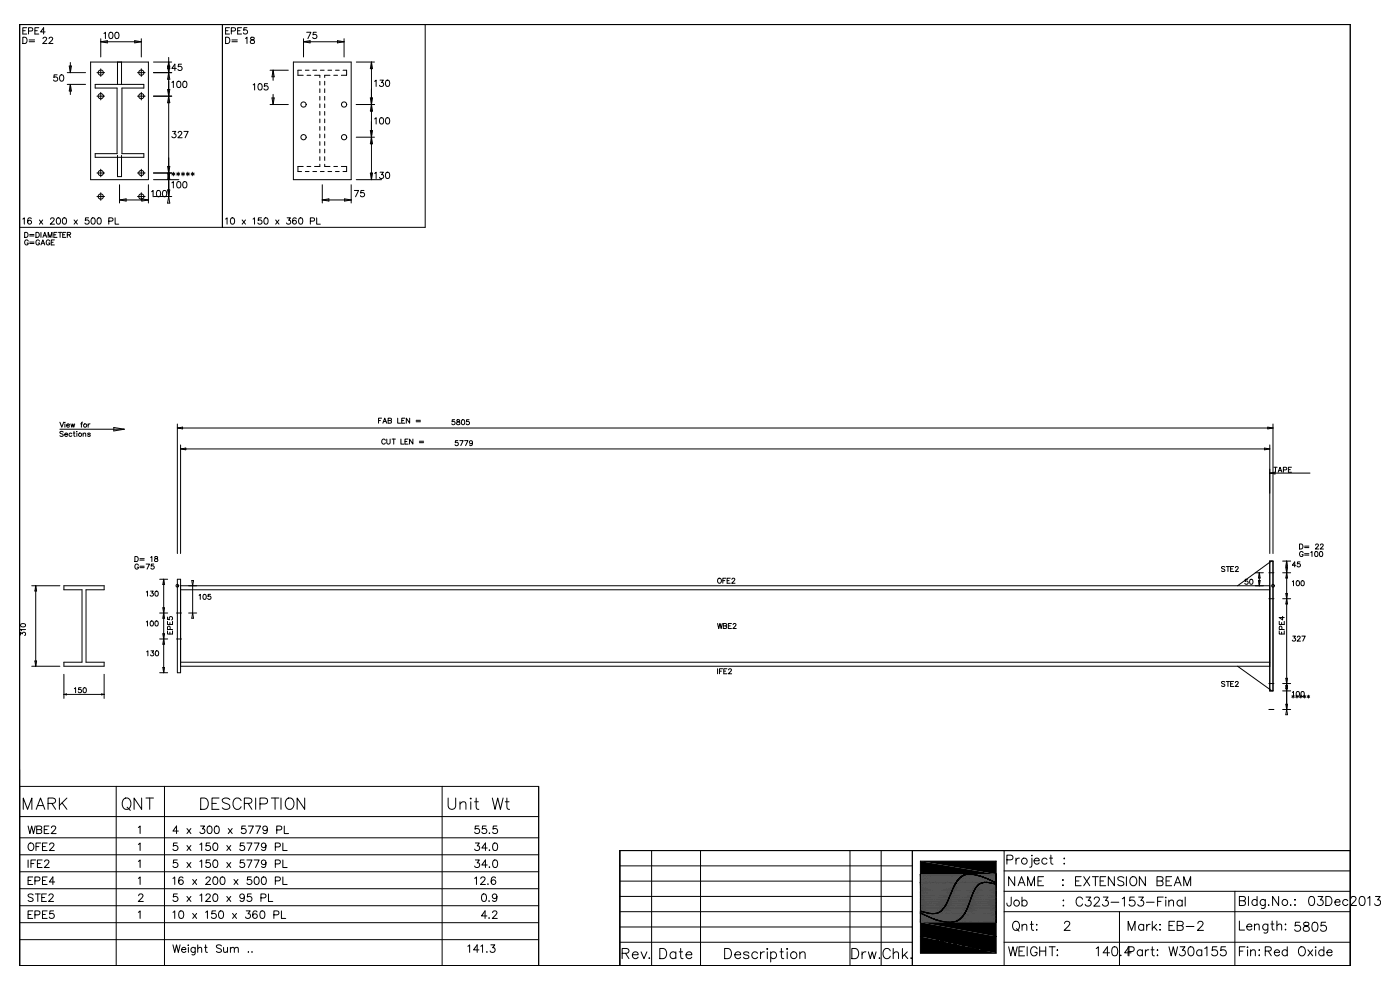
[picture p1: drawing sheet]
<svg xmlns="http://www.w3.org/2000/svg" width="420mm" height="297mm" viewBox="0 0 420 297" stroke-linecap="round" stroke-linejoin="round" font-family="sans-serif">
<g fill="none" stroke="#000" stroke-width=".3">
<path d="M5.9 7.4h399v282.1h-399zM6.8 11.2h.7a1.01 1.01 0 0 1 .6 .9 1.01 1.01 0 0 1-.6 1h-.7zM6.8 9.2h.8M8 8.3h-1.2v1.9h1.2M8.6 9.3l1-.1 .1-.7-1.1-.2v1.9M8.7 12.5h1.7M8.7 12h1.7M10.5 9.2h.7M11.6 8.3h-1.1v1.9h1.1M12.9 11.6l.4-.4h.3l.4 .3-.3 .7-.9 .9h1.3M13.5 9.6h-1.3l.9-1.3v1.9M14.7 11.6l.4-.4h.3l.4 .3-.3 .7-.9 .9h1.3"/>
<path d="M20.8 19.8h.6l-.3 2zM21.1 18.7v3.1M27.2 18.6h17.3v35.3h-17.3zM30.2 11.6v5.5M30.2 12.5h12.2M30.2 12.5l2-.3v.7zM31.2 10l.4-.3v1.9M32.9 9.8l.3-.1a.98 .98 0 0 1 .7 .9 .98 .98 0 0 1-.7 1 1.21 1.21 0 0 1-.3-1.8zM34.7 9.8l.3-.1a.98 .98 0 0 1 .7 .9 .98 .98 0 0 1-.7 1 1.21 1.21 0 0 1-.3-1.8zM35.2 18.6v6.7M36.4 18.6v6.7M40.4 12.2l2 .3-2 .4z"/>
<path d="M42.4 11.6v5.5M46 18.6h5.5M50.3 19.8h.6l-.6 4h.6zM50.6 17.2v41.7M50.6 18.6l.3 2h-.6zM54.4 19.2h-.9l-.1 .9a.67 .67 0 0 1 1.1-.1 .67 .67 0 0 1-.2 1 .67 .67 0 0 1-1-.2M66.7 7.4v60.8M67.6 11.2h.7a1.01 1.01 0 0 1 .6 .9 1.01 1.01 0 0 1-.6 1h-.7zM67.6 9.2h.8M68.8 8.3h-1.2v1.9h1.2M69.4 9.3l1.1-.1v-.7l-1.1-.2v1.9M69.5 12.5h1.7"/>
<path d="M69.5 12h1.7M71.3 9.2h.7M72.4 8.3h-1.1v1.9h1.1M73.6 11.5l.5-.3v1.9M74.1 8.3h-.9l-.1 .8a.67 .67 0 0 1 1 0 .67 .67 0 0 1-.1 1 .67 .67 0 0 1-1-.3M75.2 11.2v.6l.9 .3 .2 .3a.63 .63 0 0 1-.6 .7 .63 .63 0 0 1-.6-.7l1.1-.8v-.4zM88 18.6h17.3v35.3h-17.3zM91 12.5h12.2M91 11.6v5.5M91 12.5l2-.3v.7zM92 9.7h1.2l-.9 1.9M94.9 9.7h-.9l-.1 .8a.67 .67 0 0 1 1 0 .67 .67 0 0 1-.1 1 .67 .67 0 0 1-1-.3"/>
<path d="M101.2 12.2l2 .3-2 .4zM103.2 11.6v5.5M106.8 18.6h5.5M111.4 18.6l.3 2h-.6zM111.4 18.6v35.3M127.5 7.4v60.8h-121.6M17.1 22.4h-.9l-.1 .9a.67 .67 0 0 1 1.1-.1 .67 .67 0 0 1-.2 1 .67 .67 0 0 1-.9-.2M18.1 22.5l.3-.1a.98 .98 0 0 1 .7 1 .98 .98 0 0 1-.7 .9 1.21 1.21 0 0 1-.3-1.8zM20.2 21.8h5.5M20.2 25.3h5.5M21.1 25.3v3M21.1 25.3l.3 2h-.6z"/>
<path d="M28.5 25.3h14.6v1.1h-6.5v19.7h6.5v1.1h-14.6v-1.1h6.6v-19.7h-6.6zM29.1 21.8h2.3M29.1 28.8h2.3M30.2 20.6v2.3M30.2 27.7v2.3M41.2 21.8h2.3M41.2 28.8h2.3M42.4 20.6v2.3M42.4 27.7v2.3M46 21.8h5.5M46 28.8h5.5M50.3 26.9h.6l-.6 3.9h.6z"/>
<path d="M51.5 24.7l.5-.3v1.9M51.7 39.4h1l-.5 .7a.63 .63 0 0 1 .4 1 .63 .63 0 0 1-1.1-.2M52.9 20.5h-1.4l.9-1.3v1.9M53.3 24.4h.2a.98 .98 0 0 1 .8 .9 .98 .98 0 0 1-.8 1 1.21 1.21 0 0 1-.2-1.9zM53.4 39.9l.4-.5 .5 .1 .2 .3-.2 .6-1 .9h1.3M55.1 24.4h.2a.98 .98 0 0 1 .8 .9 .98 .98 0 0 1-.8 1 1.21 1.21 0 0 1-.2-1.9zM55.2 39.4h1.2l-.9 1.9M75.9 25.5l.5-.4v1.9M77.6 25.2l.3-.1a.98 .98 0 0 1 .7 .9 .98 .98 0 0 1-.7 1 1.21 1.21 0 0 1-.3-1.8zM80.2 25.1h-.9v.8a.67 .67 0 0 1 1 0 .67 .67 0 0 1-.2 1 .67 .67 0 0 1-.9-.3M81 31.3h5.5M81 21.1h5.5"/>
<path d="M81.6 29.4h.6l-.3 1.9zM81.9 21.1v3M81.9 28.3v3M81.9 21.1l.3 1.9h-.6zM90.4 21.1h-1.1v1.5h1.6M91.6 21.1h1.1M92.1 22.6h1.1M93.8 21.1h1.2M94.3 22.6h1.6v.6M95.9 24.4v1.1M95.9 26.6v1.2M95.9 28.9v1.1"/>
<path d="M95.9 31.2v1.1M95.9 33.4v1.1M95.9 35.7v1.1M95.9 37.9v1.2M96.1 21.1h1.1M97.4 24.4v1.1M97.4 26.6v1.2M97.4 28.9v1.1M97.4 31.2v1.1M97.4 33.4v1.1M97.4 35.7v1.1M97.4 37.9v1.2"/>
<path d="M98.3 21.1h1.2M99 22.6h-1.6v.6M100.1 22.6h1.1M100.6 21.1h1.1M102.9 21.1h1v1.5h-1.5M106.8 31.3h5.5M111.1 29.4h.6l-.6 3.9h.6zM111.1 39.2h.6l-.6 3.9h.6zM112.3 24.4l.5-.4v1.9M112.3 35.7l.5-.4v1.9M114 24h1l-.6 .7a.63 .63 0 0 1 .5 1.1 .63 .63 0 0 1-1.1-.2M114.1 35.4l.2-.1a.98 .98 0 0 1 .8 .9 .98 .98 0 0 1-.8 1 1.21 1.21 0 0 1-.2-1.8z"/>
<path d="M115.9 24.1l.2-.1a.98 .98 0 0 1 .8 1 .98 .98 0 0 1-.8 .9 1.21 1.21 0 0 1-.2-1.8zM115.9 35.4l.2-.1a.98 .98 0 0 1 .8 .9 .98 .98 0 0 1-.8 1 1.21 1.21 0 0 1-.2-1.8zM29.1 51.9h2.3M29.1 58.9h2.3M30.2 50.7v2.3M30.2 57.8v2.3M35.2 46.6v6.4h1.2v-6.4M35.8 55.4v5.5M35.8 60h8.7M35.8 60l2-.4v.7zM41.2 51.9h2.3M41.2 58.9h2.3"/>
<path d="M42.4 50.7v2.3M42.4 57.8v2.3M42.5 59.6l2 .4-2 .3zM44.5 55.4v5.5M45.5 57.5l.4-.4v1.9M46 53.9h7.6M46 51.9h5.5l.9 .5M46 58.9h5.5M47.2 57.2l.2-.1a.98 .98 0 0 1 .8 1 .98 .98 0 0 1-.8 .9 1.21 1.21 0 0 1-.2-1.8zM49 57.2l.3-.1a.98 .98 0 0 1 .7 1 .98 .98 0 0 1-.7 .9 1.21 1.21 0 0 1-.3-1.8zM50.3 49.9l.6 4h-.6l.6-4zM50.3 57h.6l-.6 3.9h.6z"/>
<path d="M50.3 51.9l.3 2 .3-2M51.5 54.8l.5-.3v1.9M52 51.6v1.1M52.4 51.9l-.9 .5M53 51.9l.9 .5M53.3 54.5h.2a.98 .98 0 0 1 .8 .9 .98 .98 0 0 1-.8 1 1.21 1.21 0 0 1-.2-1.9zM53.4 51.6v1.1M53.9 51.9l-.9 .5M54.4 51.9l.9 .5M54.9 51.6v1.1M55.1 54.5h.2a.98 .98 0 0 1 .8 .9 .98 .98 0 0 1-.8 1 1.21 1.21 0 0 1-.2-1.9zM55.3 51.9l-.9 .5"/>
<path d="M55.9 51.9l.9 .5M56.3 51.6v1.1M56.8 51.9l-.9 .5M57.3 51.9l.9 .5M57.8 51.6v1.1M58.2 51.9l-.9 .5M90.9 49.9h-1.6v1.5h1.1M91.6 51.4h1.1M92.1 49.9h1.1M93.8 51.4h1.2M95.9 49.2v.7h-1.6M95.9 40.2v1.1"/>
<path d="M95.9 42.5v1.1M95.9 44.7v1.2M95.9 47v1.1M96.1 51.4h1.1M96.6 60h8.7M96.6 55.4v5.5M96.6 60l2-.4v.7zM97.4 49.2v.7h1.6M97.4 40.2v1.1M97.4 42.5v1.1M97.4 44.7v1.2M97.4 47v1.1"/>
<path d="M98.3 51.4h1.2M100.1 49.9h1.1M100.6 51.4h1.1M102.4 49.9h1.5v1.5h-1M103.3 59.6l2 .4-2 .3zM105.3 55.4v5.5M106.3 57.1h1.2l-.9 1.9M106.8 53.9h7.6M106.8 41.1h5.5M109.2 57.1h-.9l-.1 .8a.67 .67 0 0 1 1 0 .67 .67 0 0 1-.1 1 .67 .67 0 0 1-1-.3M111.1 51.9h.6l-.3 2zM112.3 52l.5-.4v1.9"/>
<path d="M114 51.6h1l-.6 .8a.63 .63 0 0 1 .5 1 .63 .63 0 0 1-1.1-.2M115.9 51.7l.2-.1a.98 .98 0 0 1 .8 1 .98 .98 0 0 1-.8 .9 1.21 1.21 0 0 1-.2-1.8zM6.8 65.7l.5-.4v1.9M7.4 69.7h.5a.8 .8 0 0 1 .5 .7 .8 .8 0 0 1-.5 .8h-.5zM8.5 72.3a.55 .55 0 0 0-.7-.4 .55 .55 0 0 0-.4 .6v.4a.54 .54 0 0 0 .5 .6 .54 .54 0 0 0 .6-.6h-.4M8.9 70.3h1.3M8.9 70.8h1.3M8.9 72.6h1.3M8.9 73h1.3M9.4 65.6l-.1-.2a.93 .93 0 0 0-1.1 .7 .93 .93 0 0 0 .6 1.1 .59 .59 0 0 0 .7-.5 .59 .59 0 0 0-.6-.7 .59 .59 0 0 0-.6 .6M10.8 69.7h.5a.8 .8 0 0 1 .5 .7 .8 .8 0 0 1-.5 .8h-.5zM11.8 66l1 1.2"/>
<path d="M11.8 72.3a.55 .55 0 0 0-.6-.4 .55 .55 0 0 0-.4 .6v.4a.54 .54 0 0 0 .5 .6 .54 .54 0 0 0 .5-.6h-.3M12.3 73.4l.6-1.5 .5 1.5M12.3 69.7v1.5M12.5 72.9h.7M12.8 66l-1 1.2M12.9 71.2l.5-1.5 .6 1.5M13.1 70.7h.7M14.4 71.2v-1.5l.6 1.5 .6-1.5v1.5M14.9 72.3a.55 .55 0 0 0-.6-.4 .55 .55 0 0 0-.4 .6v.4a.54 .54 0 0 0 .5 .6 .54 .54 0 0 0 .5-.6h-.3M15.2 65.8l.3-.5h.4l.3 .4-.2 .6-.9 .9h1.2M15.4 72.7h.5M16.2 70.4h.5"/>
<path d="M16.3 71.9h-.9v1.5h.9M17.1 69.7h-.9v1.5h.9M17.2 65.4l.2-.1a.98 .98 0 0 1 .8 1 .98 .98 0 0 1-.8 .9 1.21 1.21 0 0 1-.2-1.8zM17.5 69.7h1M18 69.7v1.5M18.8 70.4h.6M19 65.4l.2-.1a.98 .98 0 0 1 .8 1 .98 .98 0 0 1-.8 .9 1.21 1.21 0 0 1-.2-1.8zM19.7 69.7h-.9v1.5h.9M20.2 70.4l.8-.1 .1-.5-.9-.1v1.5M20.7 70.4l.5 .8M22.2 66l1 1.2M23.2 66l-1 1.2"/>
<path d="M26.6 65.3h-.9l-.1 .8a.67 .67 0 0 1 1 0 .67 .67 0 0 1-.1 1 .67 .67 0 0 1-1-.2M27.6 65.4l.2-.1a.98 .98 0 0 1 .8 1 .98 .98 0 0 1-.8 .9 1.21 1.21 0 0 1-.2-1.8zM29.4 65.4l.2-.1a.98 .98 0 0 1 .8 1 .98 .98 0 0 1-.8 .9 1.21 1.21 0 0 1-.2-1.8zM32.6 66.3l1.1-.1 .1-.7-1.2-.2v1.9M34.5 65.3v1.9h1.1M67.6 65.7l.5-.4v1.9M69.4 65.4l.2-.1a.98 .98 0 0 1 .8 1 .98 .98 0 0 1-.8 .9 1.21 1.21 0 0 1-.2-1.8zM72.6 66l1 1.2M73.6 66l-1 1.2M75.9 65.7l.4-.4v1.9M78.4 65.3h-.9l-.1 .8a.67 .67 0 0 1 1 0 .67 .67 0 0 1-.1 1 .67 .67 0 0 1-1-.2M79.4 65.4l.3-.1a.98 .98 0 0 1 .7 1 .98 .98 0 0 1-.7 .9 1.21 1.21 0 0 1-.3-1.8z"/>
<path d="M82.7 66l1 1.2M83.7 66l-1 1.2M86.1 65.3h1l-.5 .7a.63 .63 0 0 1 .4 1.1 .63 .63 0 0 1-1.1-.2M88.8 65.6l-.1-.2a.93 .93 0 0 0-1.1 .7 .93 .93 0 0 0 .7 1.1 .59 .59 0 0 0 .6-.5 .59 .59 0 0 0-.5-.7 .59 .59 0 0 0-.7 .6M89.8 65.4l.3-.1a.98 .98 0 0 1 .7 1 .98 .98 0 0 1-.7 .9 1.21 1.21 0 0 1-.3-1.8zM93.1 66.3l1.1-.1v-.7l-1.1-.2v1.9M95 65.3v1.9h1.1M18 126.6l.5 1.5 .6-1.5M18 128.7h19.3M19 129.6l-.4-.2-.6 .2 .1 .3 .9 .5-.4 .5-.6-.3M19.4 126.7h.1M19.4 130.3h.9a.48 .48 0 0 0-.6-.4 .48 .48 0 0 0-.4 .5 .48 .48 0 0 0 .5 .5l.5-.3"/>
<path d="M19.5 127.1v1M20 127.5h.8a.48 .48 0 0 0-.5-.4 .48 .48 0 0 0-.4 .5 .48 .48 0 0 0 .4 .5l.5-.2M21.3 127.1l.2 1 .3-1 .3 1 .3-1M21.5 130.1a.48 .48 0 0 0-.7-.1 .48 .48 0 0 0 0 .7 .48 .48 0 0 0 .7-.1M22 129.9h.5M22.2 129.4v1.2l.4 .3M23 129.4h.1M23.1 129.9v1M24.2 127.1h.5M24.8 126.6l-.4 .3v1.2M24.9 130.1l.4-.2h.3l.1 1M24.9 129.9v1"/>
<path d="M26.4 127.1v1M27 127.1l-.4 .1-.2 .3M27.1 130.1l-.3-.2h-.4v.3l.7 .4-.3 .3-.5-.3M34.1 128.2l3.2 .5-3.2 .5zM53.2 128.3h328.6M53.2 128.3l1.6-.2v.5zM53.2 127.1v38.9M54.2 133.4v32.6M54.2 134.6h326.6M54.2 134.6l1.5-.2v.5zM113.5 126.1h.6M114.5 125.4h-1v1.5"/>
<path d="M114.8 126.9l.6-1.5 .6 1.5M115 126.4h.7M115.6 132a.55 .55 0 0 0-.7-.3 .55 .55 0 0 0-.4 .5v.4a.55 .55 0 0 0 .4 .6 .55 .55 0 0 0 .7-.4M116 131.7v1l.4 .5 .5-.2 .1-1.3M116.4 126.1l.9 .2 .1 .3-.4 .3h-.6v-1.5l.9 .1 .1 .3-.4 .3M117.6 131.7h1M118.1 131.7v1.5M119.3 125.4v1.5h.8M120.2 131.7v1.5h.9M120.5 126.1h.6M121.4 125.4h-.9v1.5h.9M121.5 132.4h.5"/>
<path d="M122.4 131.7h-.9v1.5h.9M122.9 125.4v1.5l-1.1-1.5v1.5M123.8 131.7v1.5l-1-1.5v1.5M124.8 126h1.3M124.8 126.5h1.3M125.8 132.3h1.3M125.8 132.7h1.3M136.4 125.9h-.8v.6a.53 .53 0 0 1 .8 0 .53 .53 0 0 1-.1 .8 .53 .53 0 0 1-.8-.2M137.1 125.9v.5l.8 .5a.5 .5 0 0 1-.5 .5 .5 .5 0 0 1-.5-.5l1-.7-.1-.3zM137.3 132.1h-.7l-.1 .7a.53 .53 0 0 1 .8 0 .53 .53 0 0 1-.1 .8 .53 .53 0 0 1-.7-.3M137.9 132.1h1l-.7 1.5M138.6 125.9a.69 .69 0 0 1 .8 .7 .69 .69 0 0 1-.8 .7l-.2-.6z"/>
<path d="M139.3 132.1h1l-.7 1.5M140.7 125.9h-.8v.6a.53 .53 0 0 1 .8 0 .53 .53 0 0 1-.1 .8 .53 .53 0 0 1-.8-.2M141.7 132.6a.47 .47 0 0 1-.6 .4 .47 .47 0 0 1-.2-.7 .47 .47 0 0 1 .7 0l.1 .3a.71 .71 0 0 1-.6 1l-.3-.2M379.2 134.4l1.6 .2-1.6 .3zM380.2 128.1l1.6 .2-1.6 .3zM380.8 133.4v32.6M381.8 127.1v38.9M380.8 141.9l1.6-.3v.5zM380.8 141.9h12.1M382 140.1h1M382.5 140.1v1.5M383.3 141.6l.6-1.5 .5 1.5"/>
<path d="M383.5 141.1h.7M384.9 140.9l.8-.1 .1-.5-.9-.2v1.5M386.4 140.8h.6M387.3 140.1h-.9v1.5h.9M9.5 175.6h8.5M10.7 175.6v24.2M10.7 175.6l.3 1.6h-.5zM19.2 175.6h12v1.3h-5.4v21.7h5.4v1.2h-12v-1.2h5.4v-21.7h-5.4zM40.4 166.9h.5a.8 .8 0 0 1 .6 .7 .8 .8 0 0 1-.6 .8h-.5zM41.5 169.5a.55 .55 0 0 0-.6-.4 .55 .55 0 0 0-.5 .6v.4a.54 .54 0 0 0 .6 .6 .54 .54 0 0 0 .5-.6h-.3M42 167.5h1.2M42 168h1.2"/>
<path d="M42 169.8h1.2M42 170.2h1.2M43.8 169.1h1l-.7 1.5M43.9 177.5l.3-.3v1.6M45.2 177.2h.8l-.5 .6a.5 .5 0 0 1 .4 .8 .5 .5 0 0 1-.9-.1M45.2 167.2l.3-.3v1.5M46.1 169.1h-.7l-.1 .7a.53 .53 0 0 1 .8 0 .53 .53 0 0 1-.1 .8 .53 .53 0 0 1-.7-.2M46.5 167v.4l.8 .5a.5 .5 0 0 1-.5 .5 .5 .5 0 0 1-.5-.5l1-.7-.1-.2zM46.7 177.3a.69 .69 0 0 1 .8 .7 .69 .69 0 0 1-.8 .7l-.2-.6zM47.9 173.7h2.4M49.1 173.7v28M49.1 173.7l.2 1.6h-.5z"/>
<path d="M53.2 173.7h1v28h-1zM54.2 175.6h326.6M54.2 176.9h326.6M57.5 174.1h.5l-.2 1.5zM57.8 175.6v8.2M59.7 178.5l.4-.3v1.5M61.1 178.3a.69 .69 0 0 1 .8 .7 .69 .69 0 0 1-.8 .7l-.2-.6zM63.2 178.2h-.8v.7a.53 .53 0 0 1 .8 0 .53 .53 0 0 1-.1 .8 .53 .53 0 0 1-.8-.3M215.5 173.5a.68 .68 0 0 1 .9 .7 .68 .68 0 0 1-1.1 .5l-.1-.7zM216.8 174.1h.5M217.7 173.4h-.9v1.5M218.1 174.1h.5"/>
<path d="M219 173.4h-.9v1.5h.9M219.5 173.7l.3-.3 .6 .3-1 1.2h1M367.3 170.1l-.3-.2-.7 .2 .2 .4 .8 .5-.3 .4-.7-.2M367.8 169.9h1M368.3 169.9v1.5M369 170.6h.6M370 169.9h-1v1.5h1M370.5 170.2l.3-.3 .5 .3-.9 1.2h1M374.2 173.7h-.7l-.1 .6a.53 .53 0 0 1 .8 0 .53 .53 0 0 1-.1 .8 .53 .53 0 0 1-.8-.2M375 173.8a.69 .69 0 0 1 .8 .7 .69 .69 0 0 1-.8 .6l-.2-.5zM376.5 171.7h2.4M377.4 174.1h.5l-.2 1.5z"/>
<path d="M377.7 171.7l.2 1.6h-.5zM377.7 171.7v3.9M380.5 171.7h1.5M380.5 179.5h1.5M380.8 168.2h1v39h-1zM381.3 168.2l-10.2 7.4M384.7 168.2h2.4M384.7 171.7h2.4M384.7 179.5h2.4M385.6 170.2h.5l-.5 3.1h.5zM385.6 178h.5l-.5 3.1h.5zM385.9 168.2l.2 1.6h-.5z"/>
<path d="M385.9 168.2v44.5M387.6 174.4l.3-.3v1.5M388.6 169.5h-1l.7-1v1.5M388.9 174.2a.69 .69 0 0 1 .8 .7 .69 .69 0 0 1-.8 .7l-.2-.6zM389.7 163.1h.5a.8 .8 0 0 1 .6 .8 .8 .8 0 0 1-.6 .7h-.5zM389.9 168.5h-.8v.6a.53 .53 0 0 1 .8 0 .53 .53 0 0 1-.1 .8 .53 .53 0 0 1-.8-.2M390.4 174.2a.69 .69 0 0 1 .8 .7 .69 .69 0 0 1-.8 .7l-.3-.6zM390.8 165.7a.55 .55 0 0 0-.6-.3 .55 .55 0 0 0-.5 .6v.3a.54 .54 0 0 0 .6 .6 .54 .54 0 0 0 .5-.6h-.4M391.2 163.8h1.3M391.2 164.2h1.3M391.2 166h1.3M391.2 166.5h1.3"/>
<path d="M393.1 165.7l.4-.3v1.5M394.5 165.5a.69 .69 0 0 1 .8 .6 .69 .69 0 0 1-.8 .7l-.2-.6zM394.5 163.5l.3-.4 .6 .3-.9 1.2h1M395.9 165.5a.69 .69 0 0 1 .8 .6 .69 .69 0 0 1-.8 .7l-.2-.6zM396 163.5l.3-.4 .5 .3-.9 1.2h1M6.2 190.4v-.8l.5 .5a.5 .5 0 0 1 .8-.4 .5 .5 0 0 1-.1 .9M6.2 187.2a.75 .75 0 0 1 1-.3 .75 .75 0 0 1 .4 .9 .75 .75 0 0 1-.9 .3 .75 .75 0 0 1-.5-.9zM7.7 188.8h-1.5l.2 .3M9.5 199.8h8.5M10.5 198.2h.5l-.3 1.6zM43.9 186.5l.3-.3v1.5M44 195.4l.3-.2v1.5"/>
<path d="M45.2 186.3a.69 .69 0 0 1 .8 .7 .69 .69 0 0 1-.8 .6l-.2-.5zM45.3 195.2h.8l-.5 .5a.5 .5 0 0 1 .4 .8 .5 .5 0 0 1-.9-.1M46.7 186.3a.69 .69 0 0 1 .8 .7 .69 .69 0 0 1-.8 .6l-.2-.5zM46.8 195.2a.69 .69 0 0 1 .8 .7 .69 .69 0 0 1-.8 .7l-.2-.6zM47.9 183.8h2.4M47.9 191.6h2.4M48.8 190l.5 3.2h-.5l.5-3.2zM48.8 182.2h.5l-.5 3.2h.5zM50.2 189.2v.9h1.5v-.9M50.2 186.3v1h1.5v-1M50.2 185v.7l.7 .1a.53 .53 0 0 1 0-.8 .53 .53 0 0 1 .8 .1 .53 .53 0 0 1-.2 .8M51 186.7v.6"/>
<path d="M51 189.5v.6M51 188.8v-.9l-.6-.1-.2 1h1.5M52.9 183.8h1.5M52.9 191.6h1.5M54.2 199.8h326.6M54.2 198.6h326.6M56.6 183.8h2.4M57.8 183.8l.2 1.6h-.5zM215.2 187l.4 1.5 .3-1.5 .4 1.5 .3-1.5M216.9 187.7l.9 .1 .1 .4-.3 .3h-.7v-1.5l.9 .1 .1 .3-.3 .3M218.4 187.7h.6M219.4 187h-1v1.5h1"/>
<path d="M219.9 187.3l.2-.3 .6 .2-.9 1.3h1M371.1 199.8l10.2 7.3M383.6 189.2v.9h1.5v-.9M383.6 186.3v1h1.5v-1M384.4 186.7v.6M384.4 189.5v.6M384.4 188.8v-.9l-.6-.1-.2 1h1.5M384.6 184.8v1.1l-1-.7h1.5M387.7 190.7h.8l-.4 .6a.5 .5 0 0 1 .3 .8 .5 .5 0 0 1-.8-.1M389.1 191.1l.2-.4 .6 .3-.9 1.2h1M390.4 190.7h1l-.7 1.5M19.2 202.2v7.2"/>
<path d="M19.2 208.2h12M19.2 208.2l.7-.1v.3zM22.3 206.5l.4-.3v1.5M24.3 206.2h-.7l-.1 .7a.53 .53 0 0 1 .8-.1 .53 .53 0 0 1-.1 .8 .53 .53 0 0 1-.7-.2M25.1 206.3a.69 .69 0 0 1 .8 .7 .69 .69 0 0 1-.8 .6l-.2-.5zM30.4 208.1l.8 .1-.8 .2zM31.2 202.2v7.2M47.9 201.7h2.4M48.8 200.2h.5l-.2 1.5zM215.2 200.5v1.5M215.8 201.2h.5M216.7 200.5h-.9v1.5"/>
<path d="M217.1 201.2h.5M218 200.5h-.9v1.5h.9M218.5 200.9l.3-.4 .6 .3-1 1.2h1M367.3 204.6l-.3-.3-.7 .3 .2 .3 .8 .5-.3 .4-.7-.2M367.8 204.3h1M368.3 204.3v1.5M369 205.1h.6M370 204.3h-1v1.5h1M370.5 204.7l.3-.4 .5 .3-.9 1.2h1M380.5 205h1.5M380.5 212.7h1.5M384.7 207.2h2.4"/>
<path d="M384.7 205h2.4M384.7 212.7h2.4M385.6 203.4h.5l-.5 3.1h.5zM385.6 211.2h.5l-.5 3.1h.5zM385.6 205.6h.5l-.2 1.6zM387.4 208.7l.8 .4M387.6 207.6l.3-.3v1.6M387.8 208.5v.8M388.2 208.7l-.8 .4M388.6 208.7l.7 .4M388.9 207.4a.69 .69 0 0 1 .8 .7 .69 .69 0 0 1-.8 .7l-.2-.6zM388.9 208.5v.8"/>
<path d="M389.3 208.7l-.7 .4M389.7 208.7l.7 .4M390.1 208.5v.8M390.4 207.4a.69 .69 0 0 1 .8 .7 .69 .69 0 0 1-.8 .7l-.3-.6zM390.4 208.7l-.7 .4M390.9 208.7l.7 .4M391.2 208.5v.8M391.6 208.7l-.7 .4M392 208.7l.7 .4M392.4 208.5v.8M392.7 208.7l-.7 .4M5.9 235.8h155.6v53.7"/>
<path d="M17.8 239.3v3.4M20.1 239.3l-2.3 2.3M34.8 235.8v53.7M37 239.8a1.25 1.25 0 0 1 1.4-.5 1.25 1.25 0 0 1 .8 1.3 1.49 1.49 0 0 1-.3 1.6 1.49 1.49 0 0 1-1.6 .3 2.11 2.11 0 0 1-.3-2.7zM42.5 239.3v3.4l-2.3-3.4v3.4M43.8 239.3h2.2M44.9 239.3v3.4M49.3 235.8v53.7M60.2 239.3h1.1a1.81 1.81 0 0 1 1.2 1.7 1.81 1.81 0 0 1-1.2 1.7h-1.1zM65.7 239.3h-2.1v3.4h2.1M68.9 239.8a1.28 1.28 0 0 0-1.2-.6 1.28 1.28 0 0 0-1 .9l.3 .5 1.3 .5a.83 .83 0 0 1 .6 .6 .83 .83 0 0 1-.3 .8 1.56 1.56 0 0 1-1.9-.3M76.7 239.3v3.4"/>
<path d="M81.4 239.3h2.2M82.5 239.3v3.4M84.3 239.3v3.4M85.9 239.8a1.25 1.25 0 0 1 1.4-.5 1.25 1.25 0 0 1 .8 1.3 1.49 1.49 0 0 1-.3 1.6 1.49 1.49 0 0 1-1.6 .3 2.11 2.11 0 0 1-.3-2.7zM91.4 239.3v3.4l-2.3-3.4v3.4M132.6 235.8v53.7M134.4 239.3v2.4a1.14 1.14 0 0 0 1.1 1 1.14 1.14 0 0 0 1.2-1v-2.4M141 239.5l.2-.2 .1 .2-.1 .1zM142.8 239.3v2.7l.2 .5 .6 .2M147.6 239.3l.9 3.4 .8-3.4 .8 3.4 .8-3.4M152 239.3v2.7l.2 .5 .6 .2M5.9 244.9h155.6"/>
<path d="M5.9 251.2h155.6M5.9 256.3h155.6M7 242.7v-3.4l1.3 3.4 1.3-3.4v3.4M8.4 247.7l.6 2.2 .5-2.2 .5 2.2 .6-2.2M8.4 257.9v2.2M8.9 252.9a1.06 1.06 0 0 1 1.3 1 1.06 1.06 0 0 1-1.3 1l-.5-.7v-.6zM9.3 258.9h.8M10.7 257.9h-1.4v2.2M10.8 253.9h.9M10.9 242.7l1.2-3.4 1.3 3.4M11 248.8h1a.59 .59 0 0 1 .5 .6 .59 .59 0 0 1-.5 .5h-1v-2.2l1.4 .2v.6l-.4 .3M11.2 258.9h.9"/>
<path d="M11.3 241.6h1.7M12.2 252.8h-1.4v2.2M12.6 257.9h-1.4v2.2h1.4M12.7 253.9h.9M13.3 248.8h.8M13.4 258.4l.4-.5 .7 .1 .2 .3-.4 .8-1 1h1.5M14.1 252.8h-1.4v2.2h1.4M14.4 240.9l1.9-.2a.78 .78 0 0 0 0-1.2l-1.9-.2v3.4M14.7 247.7h-1.4v2.2h1.4M14.9 253.3l.4-.5 .7 .1 .2 .3-.3 .8-1.1 1h1.5M15.4 248.2l.5-.5 .6 .1 .2 .3-.3 .8-1.1 1h1.5M15.5 240.9l1.2 1.8"/>
<path d="M18.6 240.7l1.5 2M38.1 242l1 1M41.5 248.1l.5-.4v2.2M41.5 253.2l.5-.4v2.2M41.5 258.3l.5-.4v2.2M53.2 252.8h-1.1l-.1 .9a.8 .8 0 0 1 1.2 0 .8 .8 0 0 1-.2 1.2 .8 .8 0 0 1-1.1-.3M53.2 257.9h-1.1l-.1 .9a.8 .8 0 0 1 1.2 0 .8 .8 0 0 1-.2 1.2 .8 .8 0 0 1-1.1-.3M53.5 249.2h-1.6l1-1.5v2.2M56.1 248.4l1.1 1.5M56.1 253.5l1.1 1.5M56.1 258.6l1.1 1.5M57.2 248.4l-1.1 1.5"/>
<path d="M57.2 253.5l-1.1 1.5M57.2 258.6l-1.1 1.5M59.9 253.2l.6-.4v2.2M59.9 258.3l.6-.4v2.2M60.2 247.7h1.1l-.6 .8a.75 .75 0 0 1 .6 1.3 .75 .75 0 0 1-1.4-.3M62.4 247.8a.73 .73 0 0 1 1.1 .3l.1 .6a.97 .97 0 0 1-.9 1.2 1.44 1.44 0 0 1-.3-2.1zM63 252.8h-1.1l-.1 .9a.8 .8 0 0 1 1.2 0 .8 .8 0 0 1-.2 1.2 .8 .8 0 0 1-1.1-.3M63 257.9h-1.1l-.1 .9a.8 .8 0 0 1 1.2 0 .8 .8 0 0 1-.2 1.2 .8 .8 0 0 1-1.1-.3M63.6 240.9h1.3M64.1 252.9a.73 .73 0 0 1 1.1 .3l.1 .5a.97 .97 0 0 1-.8 1.3 1.44 1.44 0 0 1-.4-2.1zM64.1 258a.73 .73 0 0 1 1.1 .3l.1 .5a.97 .97 0 0 1-.8 1.3 1.44 1.44 0 0 1-.4-2.1zM64.6 247.8a.73 .73 0 0 1 1.1 .3l.1 .6a.97 .97 0 0 1-.9 1.2 1.44 1.44 0 0 1-.3-2.1z"/>
<path d="M68 253.5l1.2 1.5M68 258.6l1.2 1.5M68.5 248.4l1.1 1.5M69.2 253.5l-1.2 1.5M69.2 258.6l-1.2 1.5M69.6 248.4l-1.1 1.5M72.3 240.1a1.25 1.25 0 0 0-1.4-.8 1.25 1.25 0 0 0-1 1.3 1.49 1.49 0 0 0 .3 1.6 1.49 1.49 0 0 0 1.6 .3l.5-.6M73.2 252.8h-1.1l-.1 .9a.8 .8 0 0 1 1.2 0 .8 .8 0 0 1-.1 1.2 .8 .8 0 0 1-1.2-.3M73.2 257.9h-1.1l-.1 .9a.8 .8 0 0 1 1.2 0 .8 .8 0 0 1-.1 1.2 .8 .8 0 0 1-1.2-.3M73.3 240.9l1.9-.2a.78 .78 0 0 0 0-1.2l-1.9-.2v3.4M73.6 247.7h-1.1l-.1 1a.8 .8 0 0 1 1.2-.1 .8 .8 0 0 1-.1 1.2 .8 .8 0 0 1-1.2-.3M74.1 252.8h1.5l-1.1 2.2"/>
<path d="M74.1 257.9h1.5l-1.1 2.2M74.4 240.9l1.1 1.8M74.5 247.7h1.5l-1.1 2.2M76.2 252.8h1.5l-1.1 2.2M76.2 257.9h1.5l-1.1 2.2M76.6 247.7h1.5l-1 2.2M78 241.1h1.4a.89 .89 0 0 0 .9-.9 .89 .89 0 0 0-.9-.9h-1.4v3.4M79.8 253.5a.7 .7 0 0 1-1 .6 .7 .7 0 0 1-.3-1.1 .7 .7 0 0 1 1.2 .1l.1 .4a1.07 1.07 0 0 1-.9 1.5l-.4-.3M79.8 258.6a.7 .7 0 0 1-1 .6 .7 .7 0 0 1-.3-1.1 .7 .7 0 0 1 1.2 .1l.1 .4a1.07 1.07 0 0 1-.9 1.5l-.4-.3M80.2 248.4a.7 .7 0 0 1-1 .6 .7 .7 0 0 1-.2-1.1 .7 .7 0 0 1 1.1 .1l.1 .4a1.07 1.07 0 0 1-.9 1.5l-.4-.3M82.6 254h.9a.59 .59 0 0 0 .6-.6 .59 .59 0 0 0-.6-.6h-.9v2.2M82.6 259.1h.9a.59 .59 0 0 0 .6-.6 .59 .59 0 0 0-.6-.6h-.9v2.2"/>
<path d="M83 248.9h1a.59 .59 0 0 0 .5-.6 .59 .59 0 0 0-.5-.6h-1v2.2M84.8 252.8v2.2h1.3M84.8 257.9v2.2h1.3M85.3 247.7v2.2h1.2M138 241.1l.8-.7 .8 .2 .1 2.1M138 240.4v2.3M141.2 240.4v2.3M142.3 240.4h1.1M142.6 252.8h1.1l-.6 .8a.75 .75 0 0 1 .6 1.3 .75 .75 0 0 1-1.4-.3M142.6 257.9h1.1l-.6 .8a.75 .75 0 0 1 .6 1.2 .75 .75 0 0 1-1.4-.2M143.6 247.7h-1l-.1 1a.8 .8 0 0 1 1.2-.1 .8 .8 0 0 1-.2 1.2 .8 .8 0 0 1-1.2-.3M145.8 247.7h-1.1l-.1 1a.8 .8 0 0 1 1.2-.1 .8 .8 0 0 1-.1 1.2 .8 .8 0 0 1-1.2-.3"/>
<path d="M146.1 254.3h-1.6l1.1-1.5v2.2M146.1 259.4h-1.6l1.1-1.5v2.2M146.8 249.7v.2l.1-.1M146.8 254.8l-.1 .1h.2M146.8 259.9v.2l.1-.1M148.1 252.9a.73 .73 0 0 1 1 .3l.1 .5a.97 .97 0 0 1-.8 1.3 1.44 1.44 0 0 1-.3-2.1zM148.1 258a.73 .73 0 0 1 1 .3l.1 .5a.97 .97 0 0 1-.8 1.3 1.44 1.44 0 0 1-.3-2.1zM149 247.7h-1.1l-.1 1a.8 .8 0 0 1 1.2-.1 .8 .8 0 0 1-.1 1.2 .8 .8 0 0 1-1.2-.3M151.5 240.4h1.2M185.9 259.6h87.7M195.4 255.1v34.4M210.1 255.1v34.4"/>
<path d="M254.9 255.1v34.4M264.3 255.1v34.4M273.6 255.1v34.4M276 258.2h22.7v27.6h-22.7zM301.1 255.1v34.4M302 257.8h1.1a.71 .71 0 0 0 .7-.7 .71 .71 0 0 0-.7-.7h-1.1v2.7M304.7 257.3v1.8M305.7 257.3a.87 .87 0 0 0-1 .8M309.5 256.4v.3zM309.5 257.3v2.2l-.2 .4-.5 .1M310.1 258.1h1.6a.83 .83 0 0 0-1.2-.7 .83 .83 0 0 0-.3 1.3 .82 .82 0 0 0 1.5 0M314 257.7a.87 .87 0 0 0-1.3-.1 .87 .87 0 0 0 0 1.3 .87 .87 0 0 0 1.3-.2"/>
<path d="M314.8 257.3h.9M315.2 256.4v2.2l.1 .4 .5 .1M319 257.4h.3zM319 259h.3zM404.9 255.1h-219v34.4M5.9 266.5h155.6M5.9 271.6h155.6M5.9 261.4h155.6M5.9 276.7h155.6M8.4 264h.9M8.4 274.2h.9M9.8 263h-1.4v2.2h1.4"/>
<path d="M9.8 273.1h-1.4v2.3h1.4M9.9 268.4a.85 .85 0 0 0-.8-.4 .85 .85 0 0 0-.7 .6l.2 .3 1.1 .4 .2 .7a.99 .99 0 0 1-1.5 0M10.5 264.1h.9a.59 .59 0 0 0 .6-.5 .59 .59 0 0 0-.6-.6h-.9v2.2M10.5 274.3h.9a.59 .59 0 0 0 .6-.6 .59 .59 0 0 0-.6-.6h-.9v2.3M10.6 268h1.5M11.3 268v2.3M12.5 269.1h.9M12.7 264h.9M12.7 274.2h.9M13.9 268h-1.4v2.3h1.4M14.1 263h-1.4v2.2h1.4M14.1 273.1h-1.4v2.3h1.4"/>
<path d="M14.7 268.6l.4-.6 .6 .2 .3 .3-.4 .7-1 1.1h1.5M16.1 273.1h-1.1l-.1 1a.8 .8 0 0 1 1.2 0 .8 .8 0 0 1-.2 1.2 .8 .8 0 0 1-1.1-.3M16.4 264.5h-1.6l1.1-1.5v2.2M41.5 263.4l.5-.4v2.2M41.5 273.6l.5-.5v2.3M41.6 268.6l.4-.6 .7 .2 .2 .3-.3 .7-1.1 1.1h1.5M51.9 263.4l.5-.4v2.2M51.9 273.6l.5-.5v2.3M53.2 268h-1.1l-.1 1a.8 .8 0 0 1 1.2 0 .8 .8 0 0 1-.2 1.2 .8 .8 0 0 1-1.1-.3M53.9 273.2a.73 .73 0 0 1 1.1 .4l.1 .5a.97 .97 0 0 1-.9 1.3 1.44 1.44 0 0 1-.3-2.2zM54.9 263.3l-.1-.2a.73 .73 0 0 0-1.1 .3 1.32 1.32 0 0 0 .5 1.8 .7 .7 0 0 0 .8-.6 .7 .7 0 0 0-.7-.8 .7 .7 0 0 0-.7 .7M56.1 268.8l1.1 1.5"/>
<path d="M57.2 268.8l-1.1 1.5M57.8 263.7l1.2 1.5M57.8 273.9l1.2 1.5M59 263.7l-1.2 1.5M59 273.9l-1.2 1.5M59.9 268.5l.6-.5v2.3M61.7 273.6l.5-.5v2.3M61.8 263.5l.4-.5h.4l.5 .4-.4 .7-1 1.1h1.5M61.8 268.6l.4-.6 .7 .2 .2 .3-.4 .7-1 1.1h1.5M64.1 263.1a.73 .73 0 0 1 1.1 .3l.1 .5a.97 .97 0 0 1-.8 1.3 1.44 1.44 0 0 1-.4-2.1zM64.1 268.2a.73 .73 0 0 1 1.1 .3l.1 .5a.97 .97 0 0 1-.8 1.3 1.44 1.44 0 0 1-.4-2.1zM64.7 273.1h-1.1l-.1 1a.8 .8 0 0 1 1.2 0 .8 .8 0 0 1-.1 1.2 .8 .8 0 0 1-1.2-.3"/>
<path d="M65.9 273.2a.73 .73 0 0 1 1 .4l.2 .5a.97 .97 0 0 1-.9 1.3 1.44 1.44 0 0 1-.3-2.2zM66.3 263.1a.73 .73 0 0 1 1.1 .3l.1 .5a.97 .97 0 0 1-.9 1.3 1.44 1.44 0 0 1-.3-2.1zM68 268.8l1.2 1.5M69.2 268.8l-1.2 1.5M69.7 273.9l1.2 1.5M70.2 263.7l1.2 1.5M70.9 273.9l-1.2 1.5M71.4 263.7l-1.2 1.5M73.3 268.8a.7 .7 0 0 1-1 .6 .7 .7 0 0 1-.2-1.1 .7 .7 0 0 1 1.1 .1l.1 .4a1.07 1.07 0 0 1-.9 1.5l-.4-.3M73.8 273.1h1.2l-.6 .9a.75 .75 0 0 1 .5 1.2 .75 .75 0 0 1-1.3-.2M75.3 263h-1l-.1 .9a.8 .8 0 0 1 1.2 0 .8 .8 0 0 1-.2 1.2 .8 .8 0 0 1-1.1-.3M75.3 268h-1l-.1 1a.8 .8 0 0 1 1.2 0 .8 .8 0 0 1-.2 1.2 .8 .8 0 0 1-1.1-.3"/>
<path d="M76.5 263.1a.73 .73 0 0 1 1.1 .3l.1 .5a.97 .97 0 0 1-.8 1.3 1.44 1.44 0 0 1-.4-2.1zM77.1 273.5l-.1-.3a.73 .73 0 0 0-1.1 .4 1.32 1.32 0 0 0 .5 1.8 .7 .7 0 0 0 .8-.6 .7 .7 0 0 0-.7-.8 .7 .7 0 0 0-.7 .6M78.3 269.2h.9a.59 .59 0 0 0 .6-.6 .59 .59 0 0 0-.6-.6h-.9v2.3M78.3 273.2a.73 .73 0 0 1 1 .4l.1 .5a.97 .97 0 0 1-.8 1.3 1.44 1.44 0 0 1-.3-2.2zM78.7 263.1a.73 .73 0 0 1 1.1 .3l.1 .5a.97 .97 0 0 1-.9 1.3 1.44 1.44 0 0 1-.3-2.1zM80.5 268v2.3h1.3M82.1 274.3h1a.59 .59 0 0 0 .6-.6 .59 .59 0 0 0-.6-.6h-1v2.3M82.6 264.1h.9a.59 .59 0 0 0 .6-.5 .59 .59 0 0 0-.6-.6h-.9v2.2M84.4 273.1v2.3h1.3M84.8 263v2.2h1.3M142.3 263.4l.6-.4v2.2M144.2 263.5l.4-.5h.4l.5 .4-.4 .7-1 1.1h1.5"/>
<path d="M144.7 268.2a.73 .73 0 0 1 1.1 .3l.1 .5a.97 .97 0 0 1-.9 1.3 1.44 1.44 0 0 1-.3-2.1zM146 274.6h-1.6l1.1-1.5v2.3M146.3 265v.2l.1-.1M146.7 270.1l-.2 .1h.3M146.7 275.2l-.2 .1h.3M147.7 273.7l.5-.6 .6 .1 .2 .4-.3 .7-1.1 1.1h1.5M148.6 263.3l-.1-.2a.73 .73 0 0 0-1.1 .3 1.32 1.32 0 0 0 .5 1.8 .7 .7 0 0 0 .8-.6 .7 .7 0 0 0-.6-.8 .7 .7 0 0 0-.8 .7M149 268.8a.7 .7 0 0 1-.9 .6 .7 .7 0 0 1-.3-1.1 .7 .7 0 0 1 1.1 .1l.1 .4a1.07 1.07 0 0 1-.8 1.5l-.5-.3M185.9 264.2h87.7M185.9 268.8h87.7M185.9 273.4h87.7M185.9 278h87.7"/>
<path d="M276 264.2h21.7M276 268.8h22.7M276 270.6h22.7M276 270.3h22.7M276 267.3h22.7M276 263.9h21M276 264h21.2M276 264.1h21.4M276 264.1h21.5M276 264.4h22M276 264.5h22.2M276 264.5h22.4"/>
<path d="M276 264.6h22.5M276 264.8h21.2M276 264.8h21.7M276 264.9h21.9M276 265h22.4M276 265.1h22.5M276 265.3h22.7M276 265.4h22.7M276 265.5h22.7M276 265.6h22.7M276 265.7h22.7M276 265.8h22.7"/>
<path d="M276 265.9h22.7M276 266h22.7M276 266.1h22.7M276 266.2h22.7M276 266.3h22.7M276 266.4h22.7M276 266.5h22.7M276 266.6h22.7M276 266.7h22.7M276 266.8h22.7M276 266.9h22.7M276 267h22.7"/>
<path d="M276 267.1h22.7M276 267.2h22.7M276 267.4h22.7M276 267.5h22.7M276 267.6h22.7M276 267.7h22.7M276 267.8h22.7M276 267.9h22.7M276 268.1h22.7M276 268.2h22.7M276 268.3h22.7M276 268.4h22.7"/>
<path d="M276 268.5h22.7M276 268.6h22.7M276 268.7h22.7M276 268.9h22.7M276 269.1h22.7M276 269.3h22.7M276 269.4h22.7M276 269.5h22.7M276 269.7h22.7M276 269.8h22.7M276 269.9h22.7M276 270h22.7"/>
<path d="M276 270.1h22.7M276 270.2h22.7M276 270.4h22.7M276 270.5h22.7M276 270.7h22.7M276 270.8h22.7M276 270.9h22.7M276 271.1h22.7M276 271.2h22.7M276 271.3h22.7M276 271.4h22.7M276 271.5h22.7"/>
<path d="M276 271.6h22.7M276 271.7h22.7M276 271.8h22.7M276 271.9h22.7M276 272h22.7M276 272.1h22.7M276 272.2h22.7M276 272.3h22.7M276 272.4h22.7M276 272.5h22.7M276 272.6h22.7M276 272.7h22.7"/>
<path d="M276 272.8h22.7M276 272.9h22.7M276 273h22.7M276 273.1h22.7M276 273.2h22.7M276 274.7h22.7M276 274.7l22.7 .1M276 274.9h22.7M276 274.9l22.7 .1M276 275h22.7M276 275.1h22.7M276 275.1l22.7 .1"/>
<path d="M276 275.2l22.7 .1M276 275.3h22.7M276 275.3l22.7 .1M276 275.5h22.7M276 275.5l22.7 .1M276 275.6h22.7M276 275.7h22.7M276 275.8h22.7M276 275.8l22.7 .1M276 275.9h22.7M276 276h22.7M276 276l22.7 .1"/>
<path d="M276 276.1l22.7 .1M276 276.2h22.7M276 276.3h22.7M276 276.3l22.7 .1M276 276.4l22.7 .1M276 276.5h22.7M276 269h8.7M276 269.2h8.7M276 269.6h8.5M276 271.1h7.8M276.1 273.8h22.6M276.1 273.7l-.1 .1"/>
<path d="M276.1 273.8h.1M276.2 273.2l.3 .1M276.2 273.3h22.5M276.4 273.9l-.2-.1 22.5 .1M276.4 273.9l22.3 .1M276.4 274h.1M276.4 273.9h.1M276.5 273.3l22.2 .1M276.5 273.3h.1M276.5 274h22.2M276.5 274l.2 .1M276.5 273.3l.2 .1"/>
<path d="M276.7 273.4h22M276.7 274.1h22M276.7 274.1h.1M276.7 273.4h.1M276.7 273.4l.2 .1M276.9 274.1l21.8 .1M276.9 274.2h.1M276.9 273.5h21.8M276.9 273.5h.1M276.9 273.5h.2M277 274.2l21.7 .1M277 274.2l21.7 .2"/>
<path d="M277 274.2h.1M277 274.2l.5 .3M277.1 273.5h.1M277.1 273.5l.3 .1M277.3 274.4h21.4M277.4 273.6h21.3M277.4 273.6h.1M277.4 273.6h.2M277.5 274.5h21.2M277.5 274.4v.1M277.6 273.6l21.1 .1M277.6 273.6l.2 .1"/>
<path d="M277.6 273.6h-.1M277.6 274.5h.1M277.6 274.5l21.1 .1M277.6 274.5h-.1M277.6 274.5l.5 .3M277.8 274.6h20.9M277.8 273.7h.1M277.8 273.7h.2M278 273.7v.1M278.1 273.8h.2M278.1 273.8l.6 .1M278.2 274.8l.7 .3"/>
<path d="M278.2 274.8h-.1M278.6 273.9h.1M278.7 273.9h.3M278.9 275.1h.1M278.9 275.1l.1 .1M279 273.9h.1M279 273.9l1.1 .1M279.1 275.2l.3 .1M279.1 275.2h-.1M279.2 273.9h-.1M279.4 275.3h.1M279.4 275.3l.7 .3"/>
<path d="M280.1 273.9v.1M280.2 275.6l.4 .2M280.2 275.6h-.1M280.6 275.8l.5 .1M281.1 275.9l.4 .1M281.1 275.9h.1M281.2 273.8h.1M281.5 276v.1M281.5 276l.2 .1M281.7 276.1l.4 .1M281.7 276.1h.1M281.7 273.5l-1.6 .4"/>
<path d="M281.7 273.5h.1M281.8 273.5h.1M282.1 276.2h.2M282.1 276.2h.1M282.1 273.3l-.4 .2M282.1 273.3h.1M282.3 276.2l.2 .1M282.3 276.2h.1M282.5 273l-.4 .3M282.5 273h.1M282.5 276.3h.2M282.5 276.3h.1"/>
<path d="M282.7 276.3l.5 .1M282.7 276.3h.1M282.7 272.6l-.2 .4M282.7 272.6h.1M283.2 276.4h.3M283.5 276.4l.3 .1M283.6 271.4l-.9 1.2M283.6 271.4h.1M283.7 271.1h6.9M283.8 276.5h.9M283.8 271l-.2 .4M283.8 271h.1"/>
<path d="M284 270.7l-.2 .3M284 270.7h.1M284.1 270.6l-.1 .1M284.1 270.6h.1M284.1 270.5v.1M284.1 270.5h.1M284.1 270.4h.1M284.1 270.4v.1M284.4 269.9h6.6M284.4 269.8l-.3 .6M284.4 269.7v.1M284.4 269.7h.1"/>
<path d="M284.6 269.2h6.7M284.6 269.2l-.2 .5M284.7 269h6.7M284.7 276.5h.1M285.3 267.8l-.7 1.4M285.3 267.7v.1M285.4 276.5h-.5M285.6 266.9l-.3 .8M285.6 266.8v.1M285.7 276.5h-.3M286.1 276.4l-.4 .1M286.4 265.2l-.8 1.6"/>
<path d="M286.4 265.2h.1M286.5 276.3l-.8 .2M286.5 265v.1M286.5 265h.1M286.5 265l-.1 .2M286.5 264.9v.1M286.6 264.9h.1M286.7 264.8h-.1M286.7 264.8l-.2 .1M286.7 264.8h.1M286.7 264.7v.1M286.7 264.7h.1"/>
<path d="M286.8 264.6l-.1 .1M286.8 264.6h.1M286.8 276.2l-.3 .1M286.8 276.2h.1M287 276.2h-.2M287 276.2h.1M287 264.3l-.2 .3M287.1 276.1h.1M287.1 276.1l-.1 .1M287.1 264.1l-.1 .2M287.3 263.8l-.3 .5M287.4 263.8h-.1"/>
<path d="M287.4 275.9l-.3 .2M287.4 275.9h.1M287.5 263.7l-.1 .1M287.5 263.7h.1M287.5 263.6h.1M287.5 263.6v.1M287.8 263.4l-.3 .2M287.8 263.4h.1M288 263.1l-.2 .3M288 263.1v.1M288.1 263.1h-.1M288.1 263.1h.1"/>
<path d="M288.2 275.3l-.8 .6M288.2 275.3h.1M288.3 275.2l-.1 .1M288.3 275.2h.1M288.7 262.7l-.6 .4M288.7 262.7h.1M288.7 274.8l-.4 .4M288.7 274.8h.1M288.8 262.5v.1M288.8 262.5l-.1 .2M288.8 274.6l-.1 .2M288.9 262.5h-.1"/>
<path d="M289 262.5h-.1M289 274.3l-.2 .3M289 274.3v.1M289.1 274.2h.1M289.1 274.2l-.1 .1M289.3 273.9h.1M289.3 273.9l-.2 .3M289.3 273.9l-.1 .1M289.4 273.8h.1M289.5 273.5h.1M289.5 273.5l-.2 .4M289.6 273.3l-.1 .2"/>
<path d="M289.6 273.3h.1M289.7 273.2v.1M289.7 262.2l-.7 .3M289.7 262.2h.1M289.8 262.2h-.1M289.8 262.2h.1M289.8 273l-.2 .3M289.8 273h.1M289.9 272.7l-.1 .3M290 272.5v.1M290 272.5l-.1 .2M290 262.2h-.2"/>
<path d="M290 262.2h.1M290.1 272.3h.1M290.1 272.3l-.1 .2M290.2 272.1v.1M290.2 272.1l-.1 .2M290.4 271.7l-.2 .4M290.4 262.1l-.4 .1M290.4 262.1h.1M290.4 271.5h.1M290.4 271.5v.2M290.5 271.4h.1M290.5 271.4l-.1 .1"/>
<path d="M290.5 262.1h.1M290.5 262.1h.3M290.6 271.1h8.1M290.6 271.1l-.1 .3M290.6 271v.1M290.8 270.5h.1M290.8 270.5l-.2 .5M290.8 270.4v.1M290.8 270.4h.1M290.9 262.1h.1M291 270.1l-.2 .3M291 270.1l-.1 .2"/>
<path d="M291 262.1l.4 .1M291.1 269.7h.1M291.1 269.7l-.1 .4M291.1 269.6h7.6M291.1 269.6v.1M291.2 269.3v.1M291.2 269.2h7.5M291.3 269.1l-.2 .5M291.3 269v.2M291.4 268.9l7.3 .1M291.4 262.2h-.1M291.4 262.2h.1"/>
<path d="M291.4 262.2h.4M291.6 268.3l-.3 .6M291.6 268.2v.1M291.8 262.2h.1M291.8 262.2l.7 .1M291.9 267.5l-.3 .8M291.9 267.5v.1M292.1 267.2l-.2 .3M292.1 267.2h.1M292.4 266.6l-.3 .6M292.4 266.6h.1M292.6 262.3l-.1 .1"/>
<path d="M292.6 262.4h.1M292.7 266.2h.1M292.7 266.2l-.3 .4M292.7 262.4h.1M292.7 262.4h.2M292.9 262.4l.1 .1M293.1 262.5h-.1M293.1 262.5h.1M293.2 265.5l-.5 .7M293.2 265.5h.1M293.3 262.5h-.1M293.3 262.5h.2"/>
<path d="M293.5 262.6h-.1M293.5 262.6h.1M293.5 262.6l.3 .1M293.6 265.2l-.4 .3M293.6 265.2h.1M293.8 262.7h.1M293.8 265l-.2 .2M293.9 262.7h-.1M293.9 262.7h.1M293.9 265h-.1M293.9 262.7l.4 .1M294 264.9l-.2 .1"/>
<path d="M294 264.9v.1M294.1 264.9h.1M294.1 264.9h-.1M294.3 262.8l.2 .1M294.3 262.8h.1M294.4 264.8h.1M294.4 264.8l-.3 .1M294.5 264.8h.1M294.5 262.9h.1M294.7 262.9h-.1M294.7 264.7h.1M294.7 264.7l-.3 .1"/>
<path d="M294.7 262.9v.1M294.7 263h.2M294.9 263v.1M295 263.1h-.1M295 263.1h.1M295 263.1l.3 .1M295.1 263.1h.1M295.2 264.6l-.5 .1M295.2 264.6h-.1M295.2 264.6h.1M295.3 263.2h-.1M295.3 263.2l.3 .1"/>
<path d="M295.3 264.6h-.1M295.4 264.6h-.1M295.6 263.3h.1M295.7 263.3v.1M295.7 263.4h.2M295.8 264.6h.1M295.8 264.6h-.4M295.9 264.6h.2M295.9 264.6h-.1M296 264.6h-.1M296 263.4h-.1M296 263.4l.1 .1"/>
<path d="M296 264.6h.1M296.1 263.5h.1M296.1 264.6h.2M296.2 264.6h-.1M296.2 264.6l.4 .1M296.3 263.5l-.1 .1M296.3 263.6h.1M296.3 263.6l.1 .1M296.4 263.7h.1M296.4 263.7h.2M296.6 264.7h.2M296.6 263.7h.1"/>
<path d="M296.6 263.7l.1 .1M296.6 264.7h.1M296.7 264.7h.1M296.7 263.8h.1M296.7 263.8l.2 .1M296.8 264.7h.1M296.9 264.7h.1M296.9 264.7h.2M297 263.9h-.1M297 264.7h-.1M297 263.9h.1M297 263.9l.2 .1"/>
<path d="M297.1 264.7l.1 .1M297.1 264.8h.1M297.2 264l.2 .1M297.2 264.8h.2M297.2 264.8h.1M297.3 264.8h.1M297.4 264.1h.1M297.4 264.8l.4 .1M297.5 264.2l.2 .1M297.7 264.3h.1M297.7 264.3h-21.7M297.8 264.9h.1"/>
<path d="M297.9 264.3h-.1M297.9 264.4l.5 .2M298 265h-22M298 264.9l-.1 .1M298.2 265h-.1M298.2 265h.1M298.3 265h-.1M298.3 265l.1 .1M298.4 264.6h.1M298.4 265.1l.3 .1h-22.7M298.5 264.6l.1 .1M298.5 264.6h.1"/>
<path d="M298.5 264.6l-22.5 .1M298.6 264.7h.1M298.7 264.7l-.1 .1M298.7 264.8h.1M298.7 262.1l-22.7 .1M298.7 262.2l-22.7 .1M298.7 262.3l-22.7 .1M298.7 262.4h-22.7M298.7 262.5h-22.7M298.7 262.5l-22.7 .1M298.7 262.6l-22.7 .1M298.7 262.7h-22.7"/>
<path d="M298.7 262.7l-22.7 .1M298.7 262.8l-22.7 .1M298.7 262.9l-22.7 .1M298.7 263h-22.7M298.7 263.1h-22.7M298.7 263.2h-22.7M298.7 263.3h-22.7M298.7 263.3l-22.7 .1M298.7 263.4l-22.7 .1M298.7 263.5l-22.7 .1M298.7 263.6h-22.7M298.7 263.7h-22.7"/>
<path d="M298.7 263.7l-22.7 .1M298.7 263.8h-22.7M298.7 273.2h-22.7h.2M298.7 262.1h-22.7M301.1 273.4h103.8M301.1 267.3h103.8M301.1 261.1h103.8M303.3 269l-.2 2.4-.4 .3-.5-.1-.2-.8M303.9 276.7a1 1 0 0 1 1.2-.4 1 1 0 0 1 .6 1v.6a1.03 1.03 0 0 1-1 1.1 1.03 1.03 0 0 1-1-1.1zM304.3 262.9v2.7l-1.8-2.7v2.7M304.8 278.5l.8 .7M305.3 265.6l1.1-2.7 1 2.7"/>
<path d="M305.7 264.7h1.3M306.5 270.3a.87 .87 0 0 1 1.3-.1 .87 .87 0 0 1 0 1.2 .87 .87 0 0 1-1.3-.1M306.5 269v2.7M306.5 277.7l.7-.5 .6 .1 .1 1.7M306.5 277.2v1.8M308.2 265.6v-2.7l1 2.7 1-2.7v2.7M309 277.2h.9M309.4 276.3v2.2l.1 .3 .5 .2M310.8 277.3h.2zM310.8 278.8h.2zM311.3 264.2h1M313 262.9h-1.7v2.7h1.7"/>
<path d="M318.6 265.5h.3zM318.8 270h.2zM318.8 271.6h.2zM318.8 263.8v.2zM319.3 276.9l.5-.6 .9 .2a.84 .84 0 0 1-.3 1.2l-1.3 1.3h1.8M322.5 264.2h1.1M324.2 262.9h-1.7v2.7h1.7M324.7 269.6a1 1 0 0 0-1.2-.6 1 1 0 0 0-.8 1v.7a1 1 0 0 0 .8 1 1 1 0 0 0 1.2-.6M325 262.9l1.8 2.7M325.7 269h1.4l-.8 1a.9 .9 0 0 1 .7 1.5 .9 .9 0 0 1-1.6-.3M326.8 262.9l-1.8 2.7M327.6 262.9h1.8"/>
<path d="M328.2 269.6l.5-.6 .9 .3a.84 .84 0 0 1-.3 1.1l-1.3 1.3h1.8M328.5 262.9v2.7M329.9 264.2h1.1M330.9 269h1.4l-.8 1a.9 .9 0 0 1 .7 1.5 .9 .9 0 0 1-1.6-.3M331.6 262.9h-1.7v2.7h1.7M333.2 270.5h2.3M334.2 262.9v2.7l-1.8-2.7v2.7M335.7 273.4v16.1M336.6 269.5l.6-.5v2.7M337 263.3a1.02 1.02 0 0 0-1-.5 1.02 1.02 0 0 0-.8 .7l.3 .4 1.3 .5 .2 .8a1.19 1.19 0 0 1-1.8 0M337.8 262.9v2.7M338.3 279v-2.7l1.1 2.7 1-2.7v2.7"/>
<path d="M339.1 263.3a1 1 0 0 1 1.1-.4 1 1 0 0 1 .7 1v.7a1.03 1.03 0 0 1-1 1 1.03 1.03 0 0 1-1.1-1zM340.2 269h-1.3l-.1 1.2a.96 .96 0 0 1 1.4-.1 .96 .96 0 0 1-.2 1.5 .96 .96 0 0 1-1.4-.4M341.5 269h1.4l-.8 1a.9 .9 0 0 1 .7 1.5 .9 .9 0 0 1-1.6-.3M343 277.6a.87 .87 0 0 0-1.3-.2 .87 .87 0 0 0 0 1.3 .87 .87 0 0 0 1.3-.1M343 277.2v1.8M343.5 262.9v2.7l-1.8-2.7v2.7M343.8 270.5h2.3M343.9 277.2v1.8M344.9 277.2a.87 .87 0 0 0-1 .7M345.6 276.3v2.7M346.1 277.9l.9 1.1M346.9 277.2l-1.3 1.3"/>
<path d="M347 264.2h1.1a.71 .71 0 0 1 .7 .7 .71 .71 0 0 1-.7 .7h-1.1v-2.7h1.1l.6 .2v.8l-.6 .3M347.2 270.3h1M347.8 277.3h.2zM347.8 278.8h.2zM348.8 269h-1.6v2.7M349.5 269.1h.2zM349.6 269.9v1.8M349.7 264.2h1M350.5 270.4l.7-.5 .6 .1 .1 1.7M350.5 269.9v1.8M350.6 277.6h1M351.4 262.9h-1.7v2.7h1.7"/>
<path d="M352.2 265.6l1-2.7 1 2.7M352.3 276.3h-1.7v2.7h1.7M352.5 264.7h1.3M353 277.6h1.2a.71 .71 0 0 1 .7 .7 .71 .71 0 0 1-.7 .7h-1.2v-2.7h1.2l.5 .2v.8l-.5 .3M354.5 270.3a.87 .87 0 0 0-1.3-.1 .87 .87 0 0 0 0 1.2 .87 .87 0 0 0 1.3-.1M354.5 269.9v1.8M355 265.6v-2.7l1 2.7 1.1-2.7v2.7M355.4 269v2.7M355.7 277.8h2.4M359.2 276.9l.6-.6 .9 .2a.84 .84 0 0 1-.3 1.2l-1.3 1.3h1.8M370.3 267.3v22.2M371.7 276.2v2.7h1.5"/>
<path d="M371.7 270.1h1.2a.71 .71 0 0 1 .6 .7 .71 .71 0 0 1-.6 .7h-1.2v-2.7h1.2l.5 .3v.7l-.5 .3M373.9 277.9h1.5a.83 .83 0 0 0-1.1-.7 .83 .83 0 0 0-.3 1.3 .82 .82 0 0 0 1.4 0M374.4 268.8v2.7M376.2 277.6l.7-.5 .6 .1 .1 1.7M376.2 277.1v1.8M377 270.1a.87 .87 0 0 0-1.3-.1 .87 .87 0 0 0 0 1.3 .87 .87 0 0 0 1.3-.2M377 268.8v2.7M379.4 269.7v2.1a.71 .71 0 0 1-.4 .6 .71 .71 0 0 1-.7-.1M379.4 270.1a.87 .87 0 0 0-1.2-.1 .87 .87 0 0 0 0 1.3 .87 .87 0 0 0 1.2-.2M380.2 277.1v2.1a.71 .71 0 0 1-.4 .6 .71 .71 0 0 1-.7-.1M380.2 277.5a.87 .87 0 0 0-1.3-.1 .87 .87 0 0 0 0 1.2 .87 .87 0 0 0 1.3-.1M380.5 271.3v.2l.1-.1"/>
<path d="M381.1 277.1h.9M381.5 276.2v2.2l.1 .4 .6 .1M382.9 277.6l.7-.5 .6 .1 .2 1.7M382.9 276.2v2.7M383.5 268.8v2.7l-1.9-2.7v2.7M385.5 277.1v.2zM385.5 278.6v.3zM387.1 271.3v.2l.1-.1M388.2 269.8h.3zM388.2 271.4h.3zM389.8 276.5h-1.3l-.1 1.2a.96 .96 0 0 1 1.4 0 .96 .96 0 0 1-.1 1.4 .96 .96 0 0 1-1.4-.4M391.1 276.7a.55 .55 0 0 0 .3 .9 .97 .97 0 0 1 1.1 .4 .97 .97 0 0 1-.1 1.1l-.9 .2a.78 .78 0 0 1-.7-.9 .78 .78 0 0 1 .8-.7l.5-.1a.55 .55 0 0 0 .3-.9z"/>
<path d="M392.8 268.9a.88 .88 0 0 1 1.3 .4 1.37 1.37 0 0 1-.9 2.2 1.73 1.73 0 0 1-.4-2.6zM393.8 276.7a.88 .88 0 0 1 1.3 .4 1.37 1.37 0 0 1-.9 2.2 1.73 1.73 0 0 1-.4-2.6zM395.3 268.8h1.4l-.8 1a.9 .9 0 0 1 .7 1.5 .9 .9 0 0 1-1.6-.3M397.6 276.5h-1.3l-.2 1.2a.96 .96 0 0 1 1.5 0 .96 .96 0 0 1-.2 1.4 .96 .96 0 0 1-1.4-.4M397.6 268.8h.9a1.45 1.45 0 0 1 1 1.4 1.45 1.45 0 0 1-1 1.3h-.9zM400.3 270.5h1.6a.83 .83 0 0 0-1.2-.7 .83 .83 0 0 0-.2 1.3 .82 .82 0 0 0 1.4 0M404.2 270.1a.87 .87 0 0 0-1.3-.1 .87 .87 0 0 0 0 1.3 .87 .87 0 0 0 1.3-.2M405.1 269.5l.5-.7 .9 .3a.84 .84 0 0 1-.2 1.1l-1.3 1.3h1.8M408 268.9a.88 .88 0 0 1 1.3 .4 1.37 1.37 0 0 1-1 2.2 1.73 1.73 0 0 1-.3-2.6zM410.2 269.3l.6-.5v2.7M412.5 268.8h1.4l-.8 1a.9 .9 0 0 1 .7 1.5 .9 .9 0 0 1-1.6-.3M5.9 281.8h155.6"/>
<path d="M51.9 283.3l.5 2.3 .5-2.3 .6 2.3 .5-2.3M54.4 284.7h1.3a.72 .72 0 0 0-.7-.6 .72 .72 0 0 0-.7 .8 .72 .72 0 0 0 .7 .7l.7-.3M56.5 283.3v.2zM56.5 284.1v1.5M58.5 284.1v1.7a.59 .59 0 0 1-.3 .5 .59 .59 0 0 1-.6-.1M58.5 284.4a.72 .72 0 0 0-1-.1 .72 .72 0 0 0 0 1.1 .72 .72 0 0 0 1-.1M59.3 284.5l.5-.4 .6 .1 .1 1.4M59.3 283.3v2.3M61.3 284.1h.8M61.7 283.3v1.9l.1 .3 .4 .1M66.4 283.6a.85 .85 0 0 0-.8-.3 .85 .85 0 0 0-.7 .6l.2 .3 1.1 .4 .2 .7a.99 .99 0 0 1-1.5 0M67.1 284.1l.1 1.4 .5 .1 .5-.4"/>
<path d="M68.2 284.1v1.5M69.1 284.5l.5-.4 .6 .1 .1 1.4M69.1 284.1v1.5M70.3 284.5l.5-.4 .6 .1 .1 1.4M74.5 285.4v.2l.1-.1M75.6 285.4v.2l.1-.1M140.3 283.8l.5-.5v2.3M143.6 284.8h-1.6l1.1-1.5v2.3M144.2 283.8l.5-.5v2.3M146 285.4v.2l.1-.1M147.2 283.3h1.2l-.7 .9a.75 .75 0 0 1 .6 1.2 .75 .75 0 0 1-1.3-.2M185.9 282.5h87.7"/>
<path d="M186.6 285.9l1.7-.2a.71 .71 0 0 0 0-1.2l-1.7-.1v3.1M187.6 285.9l1 1.6M189.6 286.3h1.8a.94 .94 0 0 0-1.3-.8 .94 .94 0 0 0-.3 1.5 .92 .92 0 0 0 1.6 0M192.2 285.4l.9 2.1 .9-2.1M194.7 287.2v.3l.2-.2M197.9 284.4h1a1.63 1.63 0 0 1 1.1 1.5 1.63 1.63 0 0 1-1.1 1.6h-1zM202.7 285.9a.97 .97 0 0 0-1.5-.2 .97 .97 0 0 0 0 1.5 .97 .97 0 0 0 1.5-.2M202.7 285.4v2.1M203.7 285.4h1M204.1 284.4v2.5l.2 .4 .6 .2M205.7 286.3h1.8a.94 .94 0 0 0-1.4-.8 .94 .94 0 0 0-.2 1.5 .92 .92 0 0 0 1.6 0M217.3 284.4h1a1.63 1.63 0 0 1 1.1 1.5 1.63 1.63 0 0 1-1.1 1.6h-1z"/>
<path d="M220.4 286.3h1.7a.94 .94 0 0 0-1.3-.8 .94 .94 0 0 0-.3 1.5 .92 .92 0 0 0 1.6 0M224.6 285.9a.92 .92 0 0 0-1.6 0l.1 .2 1.3 .5 .2 .4a.92 .92 0 0 1-1.6 0M227.2 285.9a.97 .97 0 0 0-1.4-.2 .97 .97 0 0 0 0 1.5 .97 .97 0 0 0 1.4-.2M228.1 285.4v2.1M229.2 285.4a.98 .98 0 0 0-1.1 .9M230.1 284.4v.3zM230.1 285.4v2.1M231.1 285.9a.97 .97 0 0 1 1.5-.2 .97 .97 0 0 1 0 1.5 .97 .97 0 0 1-1.5-.2M231.1 285.4v3.1M233.9 285.4h1M234.3 284.4v2.5l.2 .4 .6 .2M235.9 284.5h.3z"/>
<path d="M236.1 285.4v2.1M239.9 286l.7-.6 .7 .2 .2 1.9M239.9 285.4v2.1M255.5 284.4h1a1.63 1.63 0 0 1 1 1.5 1.63 1.63 0 0 1-1 1.6h-1zM258.5 285.4v2.1M259.7 285.4a.98 .98 0 0 0-1.2 .9M260.4 285.4l.6 2.1 .6-2.1 .6 2.1 .5-2.1M263.8 287.2v.3l.1-.2M267 285.1a1.12 1.12 0 0 0-1.3-.7 1.12 1.12 0 0 0-.9 1.2 1.34 1.34 0 0 0 .3 1.4 1.34 1.34 0 0 0 1.5 .3l.4-.6M267.9 286l.7-.6 .7 .2 .2 1.9M267.9 284.4v3.1M270.6 284.4v3.1"/>
<path d="M271.2 286.3l1 1.2M272.1 285.4l-1.5 1.5M273.2 287.2v.3l.2-.2M276 280.8h22.7M276.7 284.5h2.9M276.7 284.7h2.9M276.7 284.6v.1M276.8 284.7h2.8M276.8 284.7h.1M276.8 284.7v.1M276.8 284.8h2.7M276.8 284.8h.1"/>
<path d="M276.8 282.5h2.8M276.8 283.2h2.4M276.8 283.2l2.6 .1M276.8 282.5v.7M276.8 283.2v.2M276.8 282.4v.1M276.8 283.3l2.6 .1M276.8 283.4h2.7M276.8 283.4h.1M276.8 282.4h2.8M276.8 282.4h.1M276.8 284.9h2.7"/>
<path d="M276.8 284.8v.1M276.8 284.9h.1M276.8 284.9v.1M276.8 283.4l2.7 .1M276.9 282.3h2.6M276.9 282.3h-.1M276.9 283.4l2.7 .1M276.9 285h2.5M276.9 285h.1M276.9 282.3h.1M276.9 283.6h2.7M276.9 282.2h2.6"/>
<path d="M276.9 282.2v.1M276.9 282.2h.1M276.9 283.6l.1 .2M276.9 283.7h2.7M277 285h-.1M277 285h.1M277 282.1l-.1 .1M277 283.8h2.6M277 283.8h2v.7M277.1 282.1h2.2M277.1 282.1h-.1M277.2 282l-.1 .1"/>
<path d="M277.3 284.5v-.4h-.6v.5M279 283.2h.3M279.3 282l-.1 .1M279.3 282.1h.1M279.4 285l-.4 .1M279.4 283.2h-.1M279.4 282.1h.1M279.4 285h.1M279.5 282.2h.1M279.5 284.9l-.1 .1M279.5 282.2v.1M279.5 283.4h.1"/>
<path d="M279.5 284.8v.1M279.5 283.4v.1M279.5 284.8h.1M279.6 283.5v.1M279.6 282.3v.6h-.6v-.3h-1.6v.6M279.6 282.3h.1M279.6 284.7l-.1 .1M279.6 284.7h.1M279.6 284.6h-2.9M279.6 283.6v1M279.6 284.6v.1M280.8 282h.6v3.1h-.6z"/>
<path d="M282.1 282h.1M282.1 282.1l.1 .1M282.2 282.1h.1M282.2 282.2h.1M282.2 282.2v.1M282.3 282.3h.1M282.3 282.3v.1M282.3 282.4l.4 .8M282.4 282.6h.1M282.7 283.2h.1M282.7 283.2l.1 .4M282.8 282h.1"/>
<path d="M282.8 282l-.7 .1M282.8 282v.1M282.8 282.1h.1M282.9 282.1v.1M282.9 283.6v.2M282.9 282.2h.1M282.9 282.2l.1 .2M283 283.8h-.1M283 283.8h.1M283 283.8l.3 .8M283 282.4v.1M283 282.5h.1"/>
<path d="M283 282.5l.4 .7M283.1 282.6h.1M283.1 284.1v.1M283.4 284.6v.1M283.4 283.2h.1M283.4 284.7h.1M283.4 284.7v.1M283.4 283.2v.2M283.4 284.8h.1M283.5 283.4v.1M283.5 284.8v.2M283.5 284.9h.1"/>
<path d="M283.5 285h.1M283.5 283.5v.1M283.6 285.1h.5M283.6 283.6v.1M283.6 283.7l.1 .1M283.7 283.8l.1 .3M283.9 284.1l-.1 .1M284 283.8h.1M284.1 285.1h.1M284.1 283.6h.1M284.1 285h.1M284.2 283.4l-.3 .7"/>
<path d="M284.2 284.8h.1M284.2 284.7h.1M284.3 283.2h.1M284.3 284.5v.1M284.6 282.6h.1M284.6 283.8h.1M284.8 282.1h.1M284.8 282l-.6 1.5M284.8 282h.7M284.8 282l-.2 .5M284.9 283.2h.1M285.3 282.3v.1"/>
<path d="M285.4 282.2h.1M285.5 282.1h.1M285.5 282h.1M285.5 282l-.1 .2M285.5 282l-1.4 3.1M286.1 282.6h3.2M286.1 282.4h3.2M286.1 282.4l3.2 .1M286.1 282.5h3.2M286.1 284.5h3.2M286.1 282.4v2.1M286.1 284.6h3.2"/>
<path d="M286.1 284.5v.2M286.1 284.7h3.2M286.1 282.3h3.1M286.1 282.3v.1M286.1 284.7h.1M286.1 284.7l.1 .1M286.2 282.2h3M286.2 282.2l-.1 .1M286.2 282.2h.1M286.2 284.8h3M286.2 284.8h.1M286.2 282.2h2.9"/>
<path d="M286.2 284.9h3M286.2 284.8v.1M286.2 284.9h.1M286.2 282.1v.1M286.3 282.1h-.1M286.3 285h2.8M286.3 284.9l-.1 .1M286.3 285h.1M286.3 282.1h2.7M286.3 282.1h.1M286.3 285h2.7M286.4 285h-.1"/>
<path d="M286.4 285h.1M286.4 282.1h-.1M286.4 285.1h.1M286.4 282h.1M286.4 285.1h2.4M286.5 282h2.2M286.6 282h-.1M286.6 282h-.2M286.7 282.6v1.9h1.9v-1.9M288.6 282h.1M288.7 282h.2M288.9 282h-.1"/>
<path d="M288.9 282l.1 .1M289 285l-.2 .1M289 282.1h.1M289.1 282.1h.1M289.1 285h-.1M289.1 285h.1M289.2 282.2h-.1M289.2 282.2h.1M289.2 284.9l-.1 .1M289.2 284.9h.1M289.2 282.2v.1M289.2 284.8v.1"/>
<path d="M289.2 284.8h.1M289.2 282.3h.1M289.2 282.3l.1 .2M289.3 282.5v2.1M289.3 284.6v.1M289.3 284.7h.1M289.3 284.7l-.1 .1M291.5 284.2l.4 .3M291.8 283.5v.1M291.9 283.6h-.1M292 283.7l.1 .1M292 283.6l-.1 .1"/>
<path d="M292 284.5h-.1M292 284.6h.1M292.1 283.2h-.1M292.1 284.6h-.1M292.1 284.6v.1M292.1 283.8h.1M292.2 283.8h-.1M292.2 284.7h-.1M292.2 283.8l.7 .7M292.2 284.7h.1M292.2 284.7l.1 .1M292.3 284.8h.1"/>
<path d="M292.3 282.3h-.1M292.3 282.2h.1M292.3 284.8v.1M292.3 284.9h.1M292.3 284.9l.1 .1M292.4 285h.1M292.5 282.1h-.1M292.5 282.1h.1M292.5 285.1h.1M292.5 282h.1M292.5 282l-1.3 1.2v-1.2h-.7v3.1h.7v-1M292.5 282h1"/>
<path d="M292.6 284.1l-.1 .1M292.6 285.1h1M292.9 284.5h.1M293 284.5h-.1M293.1 284.6h-.1M293.1 282.3v.1M293.1 284.6h.1M293.2 284.6l-.1 .1M293.2 284.7h.1M293.2 284.7l.1 .1M293.3 284.8h.1M293.4 282.1h.1"/>
<path d="M293.4 284.8l-.1 .1M293.4 284.9h.1M293.4 282l-.2 .3M293.5 282l-1.7 1.5M293.5 284.9l-.1 .1M293.5 285h.1M293.6 285h.1M294.2 282.6h3.2M294.2 282.4h3.2M294.2 282.4l3.2 .1M294.2 282.5h3.2M294.2 284.5h3.2"/>
<path d="M294.2 282.4v2.1M294.2 284.6h3.2M294.2 284.5v.1M294.3 284.7h3.1M294.3 284.6v.1M294.3 282.3h3.1M294.3 282.3l-.1 .1M294.3 284.7h.1M294.3 284.7v.1M294.3 282.3h.1M294.3 282.2h3.1M294.3 282.2v.1"/>
<path d="M294.3 284.8h3.1M294.3 284.8h.1M294.4 282.2h.1M294.4 282.2h2.9M294.4 284.9h2.9M294.4 284.8v.1M294.4 284.9h.1M294.4 282.1l-.1 .1M294.4 282.1h.1M294.4 285h2.9M294.4 284.9v.1M294.4 285h.1"/>
<path d="M294.5 282.1h2.7M294.5 282.1h-.1M294.5 285l2.6 .1M294.5 285h-.1M294.5 285h.1M294.5 285l.1 .1M294.5 282.1h.1M294.6 282l-.1 .1M294.6 285.1h.1M294.6 282h.1M294.7 282h2.2M294.7 282h.1"/>
<path d="M294.8 282h-.2M294.9 282.6v1.9h1.9v-1.9M296.8 282h.1M296.9 282h.1M297 282h.1M297 282l.1 .1M297.1 285.1h-2.4M297.1 282.1h.1M297.2 282.1h.1M297.3 285l-.2 .1M297.3 285h.1M297.3 282.1h.1"/>
<path d="M297.3 284.9v.1M297.3 284.9h.1M297.3 282.2h.1M297.4 282.2v.1M297.4 284.8l-.1 .1M297.4 284.8h.1M297.4 282.3h.1M297.4 282.3v.2M297.4 284.7v.1M297.4 282.5v2.1M297.4 284.6v.1M297.4 284.7h.1"/>
<path d="M301.1 282.5h103.8M302.5 283.9l.6 2.7 .7-2.7 .6 2.7 .7-2.7M305.6 285.2h1M307.3 283.9h-1.7v2.7h1.7M308 283.9v2.7M311 284.5a1 1 0 0 0-1.1-.6 1 1 0 0 0-.8 1v.7a.97 .97 0 0 0 .9 1 .97 .97 0 0 0 1-1h-.6M311.8 285.2h1.8M311.8 283.9v2.7M313.6 283.9v2.7M314.6 283.9h1.8M315.5 283.9v2.7M317 284.9h.2z"/>
<path d="M317 286.5h.2zM328.7 284.4l.7-.5v2.7M332.7 285.7h-1.9l1.3-1.8v2.7M333.8 284a.88 .88 0 0 1 1.3 .4 1.37 1.37 0 0 1-.9 2.2 1.73 1.73 0 0 1-.4-2.6zM336.1 286.4v.2l.1-.1M338.3 285.3h1.2a.71 .71 0 0 0 .7-.7 .71 .71 0 0 0-.7-.7h-1.2v2.7M339.2 285.7h-1.9l1.3-1.8v2.7M342.6 285.2a.87 .87 0 0 0-1.3-.1 .87 .87 0 0 0 0 1.2 .87 .87 0 0 0 1.3-.1M342.6 284.8v1.8M343.5 284.8v1.8M344.5 284.8a.87 .87 0 0 0-1 .8M345.2 284.8h.9"/>
<path d="M345.6 283.9v2.2l.1 .4 .5 .1M347 284.9h.2zM347 286.5h.2zM350.6 283.9l.6 2.7 .7-2.7 .6 2.7 .7-2.7M353.9 283.9h1.5l-.8 1a.9 .9 0 0 1 .7 1.5 .9 .9 0 0 1-1.6-.3M356.6 284a.88 .88 0 0 1 1.3 .4 1.37 1.37 0 0 1-.9 2.2 1.73 1.73 0 0 1-.4-2.6zM360.4 285.2a.87 .87 0 0 0-1.3-.1 .87 .87 0 0 0 0 1.2 .87 .87 0 0 0 1.3-.1M360.4 284.8v1.8M361.3 284.4l.6-.5v2.7M364.9 283.9h-1.3l-.1 1.2a.96 .96 0 0 1 1.4-.1 .96 .96 0 0 1-.1 1.5 .96 .96 0 0 1-1.4-.4M367.5 283.9h-1.3l-.1 1.2a.96 .96 0 0 1 1.4-.1 .96 .96 0 0 1-.1 1.5 .96 .96 0 0 1-1.4-.4M371.7 285.2h1"/>
<path d="M373.4 283.9h-1.7v2.7M374 284h.3zM374.1 284.8v1.8M375 285.3l.7-.5 .6 .1 .2 1.7M375 284.8v1.8M377.6 284.8v.3zM377.6 286.4v.2zM379.4 285.2l1.6-.1 .3-.4-.2-.5-.5-.3h-1.2v2.7M380.3 285.2l1 1.4M382.2 285.6h1.5a.83 .83 0 0 0-1.2-.7 .83 .83 0 0 0-.2 1.3 .82 .82 0 0 0 1.4 0M386 285.2a.87 .87 0 0 0-1.2-.1 .87 .87 0 0 0 0 1.2 .87 .87 0 0 0 1.2-.1M386 283.9v2.7"/>
<path d="M389.9 284a1.3 1.3 0 0 1 1.6 .6 1.3 1.3 0 0 1-.3 1.6 1 1 0 0 1-1.1 .4 1 1 0 0 1-.7-1l.1-1.1zM392.2 284.8l1.5 1.8M393.7 284.8l-1.5 1.8M394.4 284h.3zM394.6 284.8v1.8M397 285.2a.87 .87 0 0 0-1.3-.1 .87 .87 0 0 0 0 1.2 .87 .87 0 0 0 1.3-.1M397 283.9v2.7M397.9 285.6h1.6a.83 .83 0 0 0-1.2-.7 .83 .83 0 0 0-.2 1.3 .82 .82 0 0 0 1.4 0"/>
<circle cx="30.2" cy="21.8" r=".8"/>
<circle cx="30.2" cy="28.8" r=".8"/>
<circle cx="42.4" cy="21.8" r=".8"/>
<circle cx="42.4" cy="28.8" r=".8"/>
<circle cx="91" cy="31.3" r=".8"/>
<circle cx="103.2" cy="31.3" r=".8"/>
<circle cx="30.2" cy="58.9" r=".8"/>
<circle cx="30.2" cy="51.9" r=".8"/>
<circle cx="42.4" cy="58.9" r=".8"/>
<circle cx="42.4" cy="51.9" r=".8"/>
<circle cx="91" cy="41.1" r=".8"/>
<circle cx="103.2" cy="41.1" r=".8"/>
<circle cx="24" cy="130.3" r=".5"/>
<circle cx="25.5" cy="127.6" r=".5"/>
<circle cx="53.2" cy="175.6" r=".42"/>
<circle cx="381.8" cy="175.6" r=".42"/>
<circle cx="307.2" cy="258.2" r=".9"/>
<circle cx="304.9" cy="270.8" r=".9"/>
<circle cx="385.3" cy="270.6" r=".9"/>
<circle cx="238" cy="286.4" r="1.01"/>
</g>
<g fill="#000">
<path d="M276 258.2l22.7 3.9h-22.7zM276 258.2h22.7v3.9zM276 273.2h.2zM276 273.2l.3 .1zM276 273.3h.5zM276 273.3l.7 .1zM276 273.4h.7zM276 273.4l.9 .1zM276 273.5h.9zM276 273.5h1.1zM276 273.5l1.4 .1zM276 273.6h1.4z"/>
<path d="M276 273.6h1.5zM276 273.6h1.6zM276 273.6l1.8 .1zM276 273.7h1.8zM276 273.7h2zM276 273.7l2 .1zM276 273.8h.2zM276 273.8l.3 .1zM276 273.9h.3zM276 273.9h.4zM276 273.9l.4 .1zM276 274h.4z"/>
<path d="M276 274h.5zM276 274l.7 .1zM276 274.1h.8zM276 274.1l.9 .1zM276 274.2h1zM276 274.2l1.1 .1zM276 274.3l1.3 .1zM276 274.4h1.3zM276 274.4l1.5 .1zM276 274.5h1.5zM276 274.5h1.6zM276 274.5h1.7z"/>
<path d="M276 274.5l1.8 .1zM276 274.6l2 .1zM276 276.5l22.7 4.3h-22.7zM276 276.5h22.7v4.3zM278.7 273.9h1.9zM278.7 273.9h2zM279 273.9h1.6zM279 273.9h1.4zM279.1 273.9h1.2zM279.1 273.9h1.3zM279.2 273.9h.9zM279.2 273.9h1.1z"/>
<path d="M279.3 273.9l.4 .1zM279.3 273.9h.5zM279.5 274h.2zM279.7 274h.4zM279.8 273.9h.3zM283.8 276.5h1.9zM283.9 276.5h1.7zM283.9 276.5h1.8zM284 276.5h1.5zM284 276.5h1.6zM284.1 276.5h1.4zM284.3 276.5h1.2z"/>
<path d="M284.5 276.5h1zM284.5 276.5h.5zM284.5 276.5h.7zM284.7 276.5h.2zM284.7 276.5h.3zM285 276.5h.4zM285.2 276.5h.3zM289.8 262.2h2zM289.8 262.2h1.8zM289.9 262.2h1.7zM290 262.2h1.6zM290 262.2h1.5z"/>
<path d="M290 262.2h1.4zM290 262.2h1.3zM290.1 262.2h1.2zM290.1 262.2h1.1zM290.1 262.2h1zM290.1 262.1l1 .1zM290.1 262.1h.9zM290.1 262.1h.6zM290.1 262.1h.5zM290.2 262.1h.4zM290.2 262.1h.2zM290.6 262.1h.2z"/>
<path d="M290.7 262.1h.3zM290.8 262.1h.2zM294.7 264.7h2zM294.9 264.7h1.8zM294.9 264.7h1.7zM294.9 264.7h1.6zM295 264.6l1.5 .1zM295 264.6h1.5zM295 264.6h1.3zM295.1 264.6h1.2zM295.1 264.6h1zM295.1 264.6h.4z"/>
<path d="M295.1 264.6h.3zM295.1 264.6h.2zM295.2 264.6h.5zM295.2 264.6h.6zM295.3 264.6h.3zM295.3 264.6h.4zM295.4 264.6h.1zM295.4 264.6h.2zM295.5 264.6h.5zM295.6 264.6h.4zM295.6 264.6h.3zM295.7 264.6h.2z"/>
<path d="M296.5 264.6l2 .1zM296.6 264.7h2zM296.7 264.7h1.9zM296.8 264.7h1.8zM296.9 263.9h1.8zM296.9 264.7h1.7zM297 263.9h1.7zM297 264.7h1.7zM297 263.9l1.7 .1zM297 264h1.7zM297.1 264.7l1.6 .1zM297.1 264h1.6z"/>
<path d="M297.2 264h1.5zM297.2 264l1.5 .1zM297.2 264.8h1.5zM297.3 264.1h1.4zM297.3 264.8h1.4zM297.4 264.1h1.3zM297.4 264.8h1.3zM297.4 264.8l1.3 .1zM297.4 264.1l1.3 .1zM297.5 264.2h1.2zM297.6 264.2l1.1 .1zM297.7 264.9h1z"/>
<path d="M297.7 264.3h1zM297.8 264.3h.9zM297.8 264.9h.9zM297.9 264.3l.8 .1zM297.9 264.9h.8zM297.9 264.4h.8zM298 264.9l.7 .1zM298 264.4h.7zM298.1 264.4h.6zM298.1 264.4l.6 .1zM298.1 265h.6zM298.2 264.5h.5z"/>
<path d="M298.2 265h.5zM298.3 265l.4 .1zM298.3 264.5l.4 .1zM298.4 264.6h.3zM298.4 265.1h.3zM298.5 264.6h.2zM298.5 264.6l.2 .1zM298.5 264.7h.2zM298.5 265.1h.2zM298.6 264.7h.1zM276 280.8l22.7 5h-22.7zM276 280.8h22.7v5z"/>
<path d="M276.7 284.1h.6zM276.7 284.1l.6 .1zM276.7 284.2l.6 .3h-.6zM276.7 284.2h.6v.3zM276.8 282.6h.6zM276.8 282.6l.6 .3h-.6zM276.8 282.6h.6v.3zM276.8 282.9l.6 .3h-.6zM276.8 282.9h.6v.3zM277 285l2 .1zM277.1 285.1h.1zM277.2 285.1h1.8z"/>
<path d="M277.3 284.5h1.7zM277.4 283.8h1.6zM277.4 282.6h1.6zM277.4 283.2h1.6zM279 282.6h.6zM279 282.6l.6 .3h-.6zM279 282.6h.6v.3zM279 282.9h.6zM279 283.8h.6zM279 283.8l.6 .3h-.6zM279 283.8h.6v.3zM279 284.1l.6 .1z"/>
<path d="M279 284.2l.6 .3h-.6zM279 284.2h.6v.3zM280.8 282h.6zM280.8 282l.6 .1zM280.8 282.1h.6zM280.8 282.1l.6 .1zM280.8 282.2h.6zM280.8 282.2l.6 .1zM280.8 282.3h.6zM280.8 282.3l.6 .1zM280.8 282.4h.6zM280.8 282.4l.6 .1z"/>
<path d="M280.8 282.5h.6zM280.8 282.5l.6 .1zM280.8 282.6h.6zM280.8 282.6l.6 .3h-.6zM280.8 282.6h.6v.3zM280.8 282.9l.6 .3h-.6zM280.8 282.9h.6v.3zM280.8 283.2h.6zM280.8 283.2l.6 .1zM280.8 283.3l.6 .1zM280.8 283.4h.6zM280.8 283.4l.6 .1z"/>
<path d="M280.8 283.5h.6zM280.8 283.5l.6 .1zM280.8 283.6h.6zM280.8 283.6l.6 .1zM280.8 283.7l.6 .1zM280.8 283.8h.6zM280.8 283.8l.6 .3h-.6zM280.8 283.8h.6v.3zM280.8 284.1l.6 .1zM280.8 284.2l.6 .3h-.6zM280.8 284.2h.6v.3zM280.8 284.5h.6z"/>
<path d="M280.8 284.5l.6 .1zM280.8 284.6h.6zM280.8 284.6l.6 .1zM280.8 284.7h.6zM280.8 284.7l.6 .1zM280.8 284.8h.6zM280.8 284.8l.6 .1zM280.8 284.9h.6zM280.8 284.9l.6 .1zM280.8 285h.6zM280.8 285l.6 .1zM280.8 285.1h.6z"/>
<path d="M282.1 282h.7zM282.1 282l.7 .1zM282.1 282.1h.7zM282.2 282.1h.6zM282.2 282.1h.7zM282.2 282.1l.7 .1zM282.2 282.2h.7zM282.2 282.2l.7 .1zM282.2 282.3h.7zM282.3 282.3h.6zM282.3 282.3h.7zM282.3 282.3l.7 .1z"/>
<path d="M282.3 282.4h.7zM282.3 282.4l.7 .1zM282.3 282.5h.7zM282.3 282.5l.8 .1zM282.4 282.6h.7zM282.4 282.6l.8 .3h-.7zM282.4 282.6h.7l.1 .3zM282.5 282.9l.9 .3h-.7zM282.5 282.9h.7l.2 .3zM282.7 283.2h.7zM282.7 283.2l.7 .1zM282.7 283.3l.7 .1z"/>
<path d="M282.7 283.4h.8zM282.8 283.4h.7zM282.8 283.4l.7 .1zM282.8 283.5h.7zM282.8 283.5l.7 .1zM282.8 283.6h.8zM282.9 283.6l.7 .1zM282.9 283.7l.7 .1zM282.9 283.8h.8zM283 283.8h.7zM283 283.8l.8 .3h-.7zM283 283.8h.7l.1 .3z"/>
<path d="M283.1 284.1l.7 .1zM283.1 284.2l1.2 .3h-1zM283.1 284.2h1.4l-.2 .3zM283.3 284.5h1zM283.3 284.5l1 .1zM283.3 284.6h1zM283.4 284.6l.8 .1zM283.4 284.6h.9zM283.4 284.7h.8zM283.4 284.7l.8 .1zM283.4 284.8h.8zM283.5 284.8h.7z"/>
<path d="M283.5 284.8l.7 .1zM283.5 284.9h.7zM283.5 284.9h.6zM283.5 284.9l.6 .1zM283.5 285h.6zM283.6 285h.5zM283.6 285l.5 .1zM283.6 285.1h.5zM283.9 284.1l.6 .1zM283.9 284.1h.6zM284 283.8l.5 .3h-.6zM284 283.8h.6l-.1 .3z"/>
<path d="M284 283.8h.6zM284 283.8h.7zM284.1 283.7l.6 .1zM284.1 283.7h.6zM284.1 283.6l.6 .1zM284.1 283.6h.6zM284.1 283.6h.7zM284.1 283.5l.7 .1zM284.1 283.5h.7zM284.2 283.5h.6zM284.2 283.4l.6 .1zM284.2 283.4h.6z"/>
<path d="M284.2 283.4h.7zM284.2 283.3l.7 .1zM284.2 283.3h.7zM284.3 283.2l.6 .1zM284.3 283.2h.6zM284.4 282.9l.5 .3h-.6zM284.4 282.9h.7l-.2 .3zM284.6 282.6l.5 .3h-.7zM284.6 282.6h.6l-.1 .3zM284.6 282.6h.6zM284.6 282.5l.6 .1zM284.6 282.5h.7z"/>
<path d="M284.6 282.4l.7 .1zM284.6 282.4h.7zM284.7 282.4h.6zM284.7 282.3l.6 .1zM284.7 282.3h.6zM284.7 282.3h.7zM284.7 282.2l.7 .1zM284.7 282.2h.7zM284.8 282.2h.6zM284.8 282.1l.6 .1zM284.8 282.1h.6zM284.8 282.1h.7z"/>
<path d="M284.8 282l.7 .1zM284.8 282h.7zM286.1 282.6l.6 .3h-.6zM286.1 282.6h.6v.3zM286.1 282.9l.6 .3h-.6zM286.1 282.9h.6v.3zM286.1 283.2h.6zM286.1 283.2l.6 .1zM286.1 283.3l.6 .1zM286.1 283.4h.6zM286.1 283.4l.6 .1zM286.1 283.5h.6z"/>
<path d="M286.1 283.5l.6 .1zM286.1 283.6h.6zM286.1 283.6l.6 .1zM286.1 283.7l.6 .1zM286.1 283.8h.6zM286.1 283.8l.6 .3h-.6zM286.1 283.8h.6v.3zM286.1 284.1l.6 .1zM286.1 284.2l.6 .3h-.6zM286.1 284.2h.6v.3zM286.1 284.5h.6zM286.7 282.6h1.9z"/>
<path d="M286.7 284.5h1.9zM288.6 282.6l.7 .3h-.7zM288.6 282.6h.7v.3zM288.6 282.9l.7 .3h-.7zM288.6 282.9h.7v.3zM288.6 283.2h.7zM288.6 283.2l.7 .1zM288.6 283.3l.7 .1zM288.6 283.4h.7zM288.6 283.4l.7 .1zM288.6 283.5h.7zM288.6 283.5l.7 .1z"/>
<path d="M288.6 283.6h.7zM288.6 283.6l.7 .1zM288.6 283.7l.7 .1zM288.6 283.8h.7zM288.6 283.8l.7 .3h-.7zM288.6 283.8h.7v.3zM288.6 284.1l.7 .1zM288.6 284.2l.7 .3h-.7zM288.6 284.2h.7v.3zM288.6 284.5h.7zM290.5 282h.7zM290.5 282l.7 .1z"/>
<path d="M290.5 282.1h.7zM290.5 282.1l.7 .1zM290.5 282.2h.7zM290.5 282.2l.7 .1zM290.5 282.3h.7zM290.5 282.3l.7 .1zM290.5 282.4h.7zM290.5 282.4l.7 .1zM290.5 282.5h.7zM290.5 282.5l.7 .1zM290.5 282.6h.7zM290.5 282.6l.7 .3h-.7z"/>
<path d="M290.5 282.6h.7v.3zM290.5 282.9l.7 .3h-.7zM290.5 282.9h.7v.3zM290.5 283.2h.7zM290.5 283.2h1.5zM290.5 283.2l1.5 .1zM290.5 283.3l1.4 .1zM290.5 283.3h1.5zM290.5 283.4h1.4zM290.5 283.4h1.3zM290.5 283.4l1.3 .1zM290.5 283.5h1.3z"/>
<path d="M290.5 283.5l1.3 .1zM290.5 283.6h1.4zM290.5 283.6l1.5 .1zM290.5 283.7l1.6 .1zM290.5 283.8h1.6zM290.5 283.8h1.7zM290.5 283.8l.7 .3h-.7zM290.5 283.8h.7v.3zM290.5 284.1l.7 .1zM290.5 284.2l.7 .3h-.7zM290.5 284.2h.7v.3zM290.5 284.5h.7z"/>
<path d="M290.5 284.5l.7 .1zM290.5 284.6h.7zM290.5 284.6l.7 .1zM290.5 284.7h.7zM290.5 284.7l.7 .1zM290.5 284.8h.7zM290.5 284.8l.7 .1zM290.5 284.9h.7zM290.5 284.9l.7 .1zM290.5 285h.7zM290.5 285l.7 .1zM290.5 285.1h.7z"/>
<path d="M291.2 283.8l1.3 .3h-1zM291.2 283.8h1l.3 .3zM291.2 283.2h.8zM291.2 283.2h.9zM291.5 284.1l1.1 .1zM291.2 283.2l.3-.3 .6 .3zM291.5 282.9h.9l-.3 .3zM291.6 284.2l1.3 .3h-1zM291.6 284.2h1l.3 .3zM291.5 282.9l.4-.3 .5 .3zM291.9 282.6h.9l-.4 .3zM291.9 284.5h1z"/>
<path d="M291.9 284.5h1.1zM291.9 282.6h.9zM292 284.5l1 .1zM292 284.6h1.1zM292 282.5h.9zM292.1 282.4h.9zM292.1 284.6l1.1 .1zM292.1 284.7h1.1zM292.2 284.7h1zM292.2 282.4h.9zM292.2 282.3h.9zM292.2 284.7l1.1 .1z"/>
<path d="M292.3 284.8h1zM292.3 282.3h.9zM292.3 284.8l1.1 .1zM292.3 282.2h.9zM292.3 284.9h1.1zM292.4 284.9h1zM292.4 282.2h.9zM292.4 284.9l1.1 .1zM292.4 282.1h.9zM292.4 285h1.1zM292.4 282.1h1zM292.5 282.1h.9z"/>
<path d="M292.5 285h1.1zM292.5 285l1.1 .1zM292.5 282h.9zM292.5 285.1h1.1zM292.5 282h1zM292.6 285.1h1zM294.2 282.6l.7 .3h-.7zM294.2 282.6h.7v.3zM294.2 282.9l.7 .3h-.7zM294.2 282.9h.7v.3zM294.2 283.2h.7zM294.2 283.2l.7 .1z"/>
<path d="M294.2 283.3l.7 .1zM294.2 283.4h.7zM294.2 283.4l.7 .1zM294.2 283.5h.7zM294.2 283.5l.7 .1zM294.2 283.6h.7zM294.2 283.6l.7 .1zM294.2 283.7l.7 .1zM294.2 283.8h.7zM294.2 283.8l.7 .3h-.7zM294.2 283.8h.7v.3zM294.2 284.1l.7 .1z"/>
<path d="M294.2 284.2l.7 .3h-.7zM294.2 284.2h.7v.3zM294.2 284.5h.7zM294.9 282.6h1.9zM294.9 284.5h1.9zM296.8 282.6l.6 .3h-.6zM296.8 282.6h.6v.3zM296.8 282.9l.6 .3h-.6zM296.8 282.9h.6v.3zM296.8 283.2h.6zM296.8 283.2l.6 .1zM296.8 283.3l.6 .1z"/>
<path d="M296.8 283.4h.6zM296.8 283.4l.6 .1zM296.8 283.5h.6zM296.8 283.5l.6 .1zM296.8 283.6h.6zM296.8 283.6l.6 .1zM296.8 283.7l.6 .1zM296.8 283.8h.6zM296.8 283.8l.6 .3h-.6zM296.8 283.8h.6v.3zM296.8 284.1l.6 .1zM296.8 284.2l.6 .3h-.6z"/>
<path d="M296.8 284.2h.6v.3zM296.8 284.5h.6z"/>
</g>
</svg>
